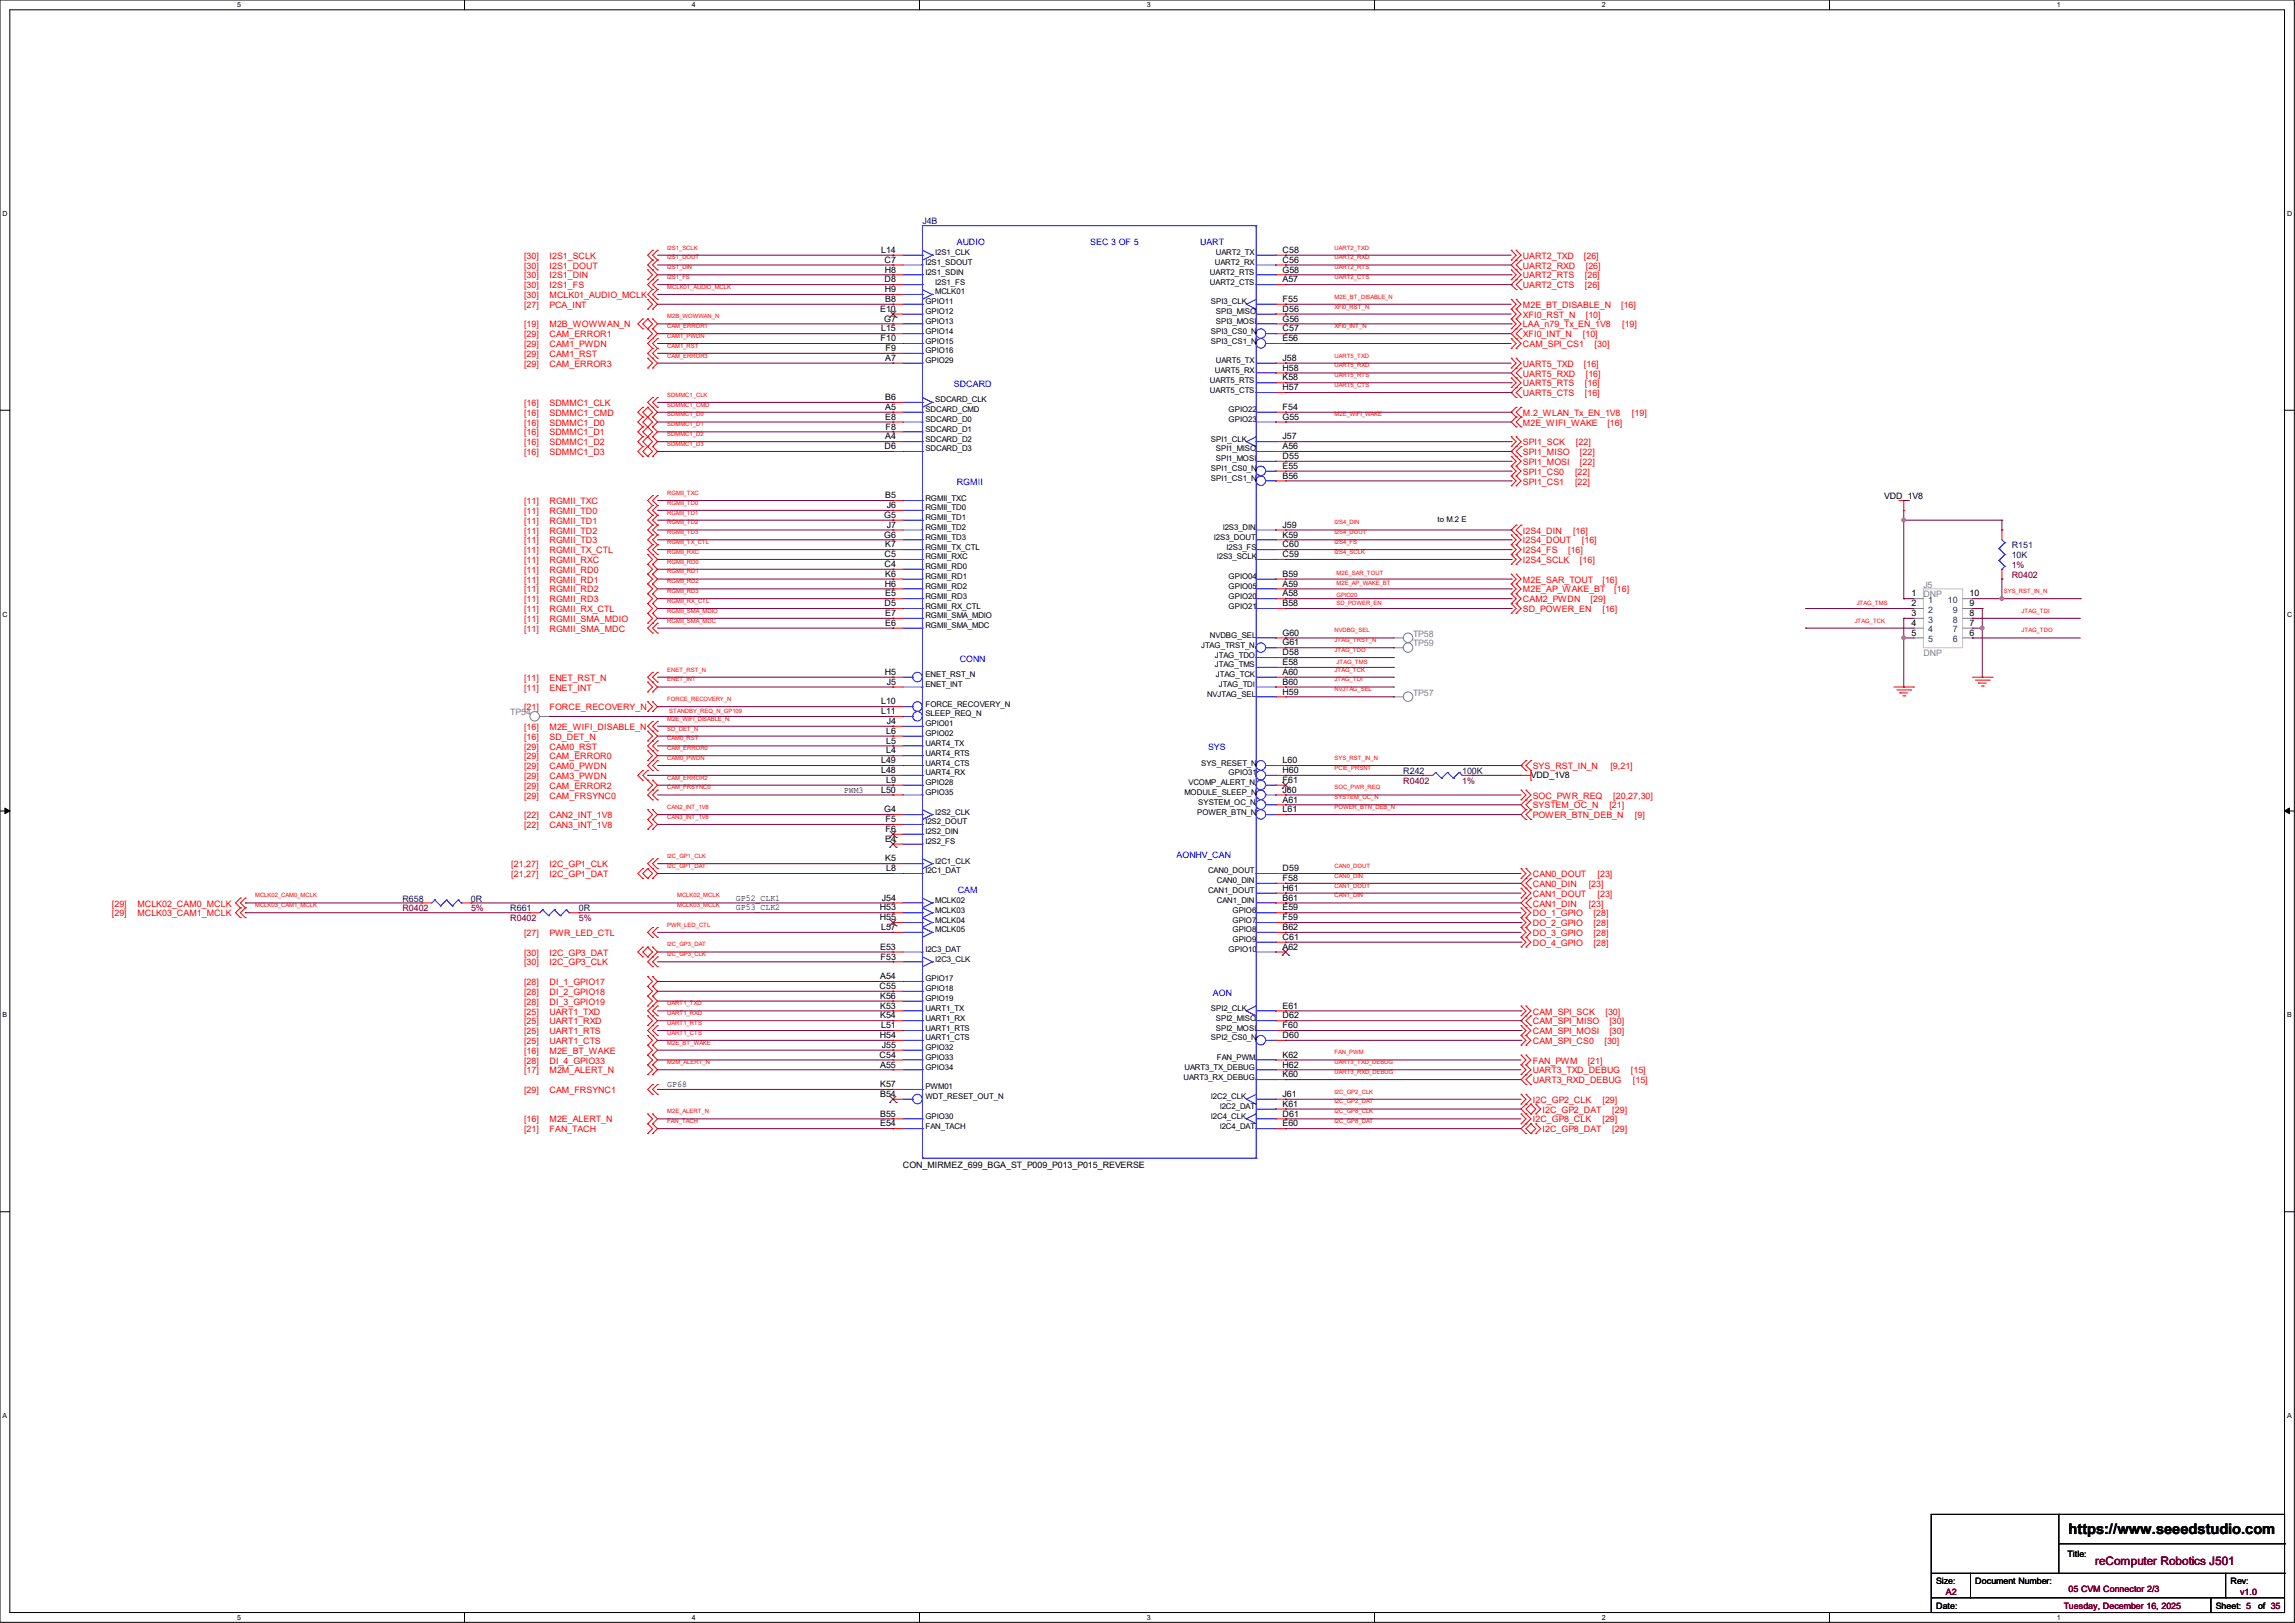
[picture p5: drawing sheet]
<svg xmlns="http://www.w3.org/2000/svg" width="297mm" height="210mm" viewBox="0 0 297 210" stroke-linecap="round" stroke-linejoin="round" font-family="sans-serif">
<defs><g id="words">
<text font-size="1.9" x="267.7" y="198.5">https://www.seeedstudio.com</text>
<text font-size="1.5" fill="#800000" x="271.1" y="202.6">reComputer Robotics J501</text>
<g font-size="1.1" fill="#000080">
<text x="119.4" y="29">J4B</text>
<text x="260.3" y="71">R151</text>
<text x="260.3" y="72.2">10K</text>
<text x="181.6" y="100.2">R242</text>
<text x="189.2" y="100.2">100K</text>
<text x="52.1" y="116.7">R658</text>
<text x="61" y="116.7">0R</text>
<text x="66" y="117.9">R661</text>
<text x="74.9" y="117.9">0R</text>
</g>
<g font-size="1.1" fill="#f00">
<text x="67.8" y="33.5">[30]</text>
<text x="67.8" y="34.8">[30]</text>
<text x="71.1" y="33.5">I2S1_SCLK</text>
<text x="71.1" y="34.8">I2S1_DOUT</text>
<text x="197.1" y="34.8">UART2_RXD</text>
<text x="197.1" y="33.5">UART2_TXD</text>
<text x="205" y="33.5">[26]</text>
<text x="205.2" y="34.8">[26]</text>
<text x="67.8" y="38.6">[30]</text>
<text x="67.8" y="37.3">[30]</text>
<text x="67.8" y="36">[30]</text>
<text x="67.8" y="39.8">[27]</text>
<text x="71.1" y="38.6">MCLK01_AUDIO_MCLK</text>
<text x="71.1" y="37.3">I2S1_FS</text>
<text x="71.1" y="36">I2S1_DIN</text>
<text x="71.1" y="39.8">PCA_INT</text>
<text x="197.1" y="39.8">M2E_BT_DISABLE_N</text>
<text x="197.1" y="41.1">XFI0_RST_N</text>
<text x="197.1" y="37.3">UART2_CTS</text>
<text x="197.1" y="36">UART2_RTS</text>
<text x="205.1" y="37.3">[26]</text>
<text x="205.1" y="36">[26]</text>
<text x="205.2" y="41.1">[10]</text>
<text x="209.8" y="39.8">[16]</text>
<text x="67.8" y="46.2">[29]</text>
<text x="67.8" y="44.9">[29]</text>
<text x="67.8" y="47.5">[29]</text>
<text x="67.8" y="43.6">[29]</text>
<text x="67.8" y="42.4">[19]</text>
<text x="71.1" y="46.2">CAM1_RST</text>
<text x="71.1" y="44.9">CAM1_PWDN</text>
<text x="71.1" y="47.5">CAM_ERROR3</text>
<text x="71.1" y="43.6">CAM_ERROR1</text>
<text x="71.1" y="42.4">M2B_WOWWAN_N</text>
<text x="197.1" y="42.4">LAA_n79_Tx_EN_1V8</text>
<text x="197.1" y="43.6">XFI0_INT_N</text>
<text x="197.1" y="47.5">UART5_TXD</text>
<text x="197.1" y="44.9">CAM_SPI_CS1</text>
<text x="204.8" y="43.6">[10]</text>
<text x="205" y="47.5">[16]</text>
<text x="206.4" y="44.9">[30]</text>
<text x="209.9" y="42.4">[19]</text>
<text x="67.8" y="52.5">[16]</text>
<text x="67.8" y="53.8">[16]</text>
<text x="71.1" y="52.5">SDMMC1_CLK</text>
<text x="71.1" y="53.8">SDMMC1_CMD</text>
<text x="197.1" y="50">UART5_RTS</text>
<text x="197.1" y="48.7">UART5_RXD</text>
<text x="197.1" y="51.3">UART5_CTS</text>
<text x="197.1" y="53.8">M.2_WLAN_Tx_EN_1V8</text>
<text x="205.1" y="50">[16]</text>
<text x="205.1" y="51.3">[16]</text>
<text x="205.2" y="48.7">[16]</text>
<text x="211.2" y="53.8">[19]</text>
<text x="67.8" y="55.1">[16]</text>
<text x="67.8" y="56.3">[16]</text>
<text x="67.8" y="57.6">[16]</text>
<text x="67.8" y="58.9">[16]</text>
<text x="71.1" y="55.1">SDMMC1_D0</text>
<text x="71.1" y="56.3">SDMMC1_D1</text>
<text x="71.1" y="57.6">SDMMC1_D2</text>
<text x="71.1" y="58.9">SDMMC1_D3</text>
<text x="197.1" y="55.1">M2E_WIFI_WAKE</text>
<text x="197.1" y="57.6">SPI1_SCK</text>
<text x="197.1" y="58.9">SPI1_MISO</text>
<text x="204" y="57.6">[22]</text>
<text x="204.5" y="58.9">[22]</text>
<text x="208" y="55.1">[16]</text>
<text x="67.8" y="65.2">[11]</text>
<text x="71.1" y="65.2">RGMII_TXC</text>
<text x="197.1" y="60.2">SPI1_MOSI</text>
<text x="197.1" y="61.4">SPI1_CS0</text>
<text x="197.1" y="62.7">SPI1_CS1</text>
<text x="203.8" y="61.4">[22]</text>
<text x="203.8" y="62.7">[22]</text>
<text x="204.5" y="60.2">[22]</text>
<text x="67.8" y="70.3">[11]</text>
<text x="67.8" y="67.8">[11]</text>
<text x="67.8" y="69">[11]</text>
<text x="67.8" y="66.5">[11]</text>
<text x="67.8" y="71.6">[11]</text>
<text x="71.1" y="70.3">RGMII_TD3</text>
<text x="71.1" y="67.8">RGMII_TD1</text>
<text x="71.1" y="69">RGMII_TD2</text>
<text x="71.1" y="66.5">RGMII_TD0</text>
<text x="71.1" y="71.6">RGMII_TX_CTL</text>
<text x="197.1" y="71.6">I2S4_FS</text>
<text x="197.1" y="70.3">I2S4_DOUT</text>
<text x="197.1" y="69">I2S4_DIN</text>
<text x="202.9" y="71.6">[16]</text>
<text x="203.6" y="69">[16]</text>
<text x="204.7" y="70.3">[16]</text>
<text x="67.8" y="75.4">[11]</text>
<text x="67.8" y="77.9">[11]</text>
<text x="67.8" y="76.7">[11]</text>
<text x="67.8" y="72.9">[11]</text>
<text x="67.8" y="74.1">[11]</text>
<text x="71.1" y="75.4">RGMII_RD1</text>
<text x="71.1" y="77.9">RGMII_RD3</text>
<text x="71.1" y="76.7">RGMII_RD2</text>
<text x="71.1" y="72.9">RGMII_RXC</text>
<text x="71.1" y="74.1">RGMII_RD0</text>
<text x="197.1" y="75.4">M2E_SAR_TOUT</text>
<text x="197.1" y="76.7">M2E_AP_WAKE_BT</text>
<text x="197.1" y="72.9">I2S4_SCLK</text>
<text x="197.1" y="77.9">CAM2_PWDN</text>
<text x="204.5" y="72.9">[16]</text>
<text x="205.9" y="77.9">[29]</text>
<text x="207.4" y="75.4">[16]</text>
<text x="208.9" y="76.7">[16]</text>
<text x="67.8" y="81.7">[11]</text>
<text x="67.8" y="79.2">[11]</text>
<text x="67.8" y="80.5">[11]</text>
<text x="71.1" y="81.7">RGMII_SMA_MDC</text>
<text x="71.1" y="79.2">RGMII_RX_CTL</text>
<text x="71.1" y="80.5">RGMII_SMA_MDIO</text>
<text x="197.1" y="79.2">SD_POWER_EN</text>
<text x="207.4" y="79.2">[16]</text>
<text x="67.8" y="88.1">[11]</text>
<text x="67.8" y="89.4">[11]</text>
<text x="71.1" y="88.1">ENET_RST_N</text>
<text x="71.1" y="89.4">ENET_INT</text>
<text x="67.8" y="94.4">[16]</text>
<text x="67.8" y="95.7">[16]</text>
<text x="67.8" y="91.9">[21]</text>
<text x="71.1" y="94.4">M2E_WIFI_DISABLE_N</text>
<text x="71.1" y="95.7">SD_DET_N</text>
<text x="71.1" y="91.9">FORCE_RECOVERY_N</text>
<text x="67.8" y="100.8">[29]</text>
<text x="67.8" y="97">[29]</text>
<text x="67.8" y="99.5">[29]</text>
<text x="67.8" y="98.3">[29]</text>
<text x="71.1" y="100.8">CAM3_PWDN</text>
<text x="71.1" y="97">CAM0_RST</text>
<text x="71.1" y="99.5">CAM0_PWDN</text>
<text x="71.1" y="98.3">CAM_ERROR0</text>
<text x="198.4" y="99.5">SYS_RST_IN_N</text>
<text x="208.4" y="99.5">[9,21]</text>
<text x="67.8" y="107.1">[22]</text>
<text x="67.8" y="105.9">[22]</text>
<text x="67.8" y="103.3">[29]</text>
<text x="67.8" y="102.1">[29]</text>
<text x="71.1" y="107.1">CAN3_INT_1V8</text>
<text x="71.1" y="105.9">CAN2_INT_1V8</text>
<text x="71.1" y="103.3">CAM_FRSYNC0</text>
<text x="71.1" y="102.1">CAM_ERROR2</text>
<text x="198.4" y="104.6">SYSTEM_OC_N</text>
<text x="198.4" y="105.9">POWER_BTN_DEB_N</text>
<text x="198.4" y="103.3">SOC_PWR_REQ</text>
<text x="208.3" y="104.6">[21]</text>
<text x="208.8" y="103.3">[20,27,30]</text>
<text x="211.6" y="105.9">[9]</text>
<text x="66.2" y="112.2">[21,27]</text>
<text x="66.2" y="113.5">[21,27]</text>
<text x="71.1" y="112.2">I2C_GP1_CLK</text>
<text x="71.1" y="113.5">I2C_GP1_DAT</text>
<text x="198.4" y="113.5">CAN0_DOUT</text>
<text x="206.7" y="113.5">[23]</text>
<text x="14.5" y="117.3">[29]</text>
<text x="14.5" y="118.6">[29]</text>
<text x="17.8" y="117.3">MCLK02_CAM0_MCLK</text>
<text x="17.8" y="118.6">MCLK03_CAM1_MCLK</text>
<text x="198.4" y="118.6">DO_1_GPIO</text>
<text x="198.4" y="119.8">DO_2_GPIO</text>
<text x="198.4" y="116">CAN1_DOUT</text>
<text x="198.4" y="114.8">CAN0_DIN</text>
<text x="198.4" y="117.3">CAN1_DIN</text>
<text x="205.6" y="114.8">[23]</text>
<text x="205.6" y="117.3">[23]</text>
<text x="206.2" y="118.6">[28]</text>
<text x="206.2" y="119.8">[28]</text>
<text x="206.7" y="116">[23]</text>
<text x="67.8" y="121.1">[27]</text>
<text x="67.8" y="124.9">[30]</text>
<text x="67.8" y="123.7">[30]</text>
<text x="71.1" y="121.1">PWR_LED_CTL</text>
<text x="71.1" y="124.9">I2C_GP3_CLK</text>
<text x="71.1" y="123.7">I2C_GP3_DAT</text>
<text x="198.4" y="122.4">DO_4_GPIO</text>
<text x="198.4" y="121.1">DO_3_GPIO</text>
<text x="206.2" y="122.4">[28]</text>
<text x="206.2" y="121.1">[28]</text>
<text x="67.8" y="130">[28]</text>
<text x="67.8" y="128.7">[28]</text>
<text x="67.8" y="127.5">[28]</text>
<text x="67.8" y="131.3">[25]</text>
<text x="71.1" y="130">DI_3_GPIO19</text>
<text x="71.1" y="128.7">DI_2_GPIO18</text>
<text x="71.1" y="127.5">DI_1_GPIO17</text>
<text x="71.1" y="131.3">UART1_TXD</text>
<text x="198.4" y="131.3">CAM_SPI_SCK</text>
<text x="207.8" y="131.3">[30]</text>
<text x="67.8" y="137.6">[28]</text>
<text x="67.8" y="136.4">[16]</text>
<text x="67.8" y="135.1">[25]</text>
<text x="67.8" y="132.5">[25]</text>
<text x="67.8" y="133.8">[25]</text>
<text x="71.1" y="137.6">DI_4_GPIO33</text>
<text x="71.1" y="136.4">M2E_BT_WAKE</text>
<text x="71.1" y="135.1">UART1_CTS</text>
<text x="71.1" y="132.5">UART1_RXD</text>
<text x="71.1" y="133.8">UART1_RTS</text>
<text x="198.4" y="137.6">FAN_PWM</text>
<text x="198.4" y="132.5">CAM_SPI_MISO</text>
<text x="198.4" y="133.8">CAM_SPI_MOSI</text>
<text x="198.4" y="135.1">CAM_SPI_CS0</text>
<text x="205.5" y="137.6">[21]</text>
<text x="207.6" y="135.1">[30]</text>
<text x="208.3" y="132.5">[30]</text>
<text x="208.3" y="133.8">[30]</text>
<text x="67.8" y="138.9">[17]</text>
<text x="67.8" y="141.4">[29]</text>
<text x="71.1" y="138.9">M2M_ALERT_N</text>
<text x="71.1" y="141.4">CAM_FRSYNC1</text>
<text x="198.4" y="138.9">UART3_TXD_DEBUG</text>
<text x="198.4" y="140.2">UART3_RXD_DEBUG</text>
<text x="198.4" y="142.7">I2C_GP2_CLK</text>
<text x="199.6" y="144">I2C_GP2_DAT</text>
<text x="207.4" y="142.7">[29]</text>
<text x="208.6" y="144">[29]</text>
<text x="211.1" y="138.9">[15]</text>
<text x="211.3" y="140.2">[15]</text>
<text x="67.8" y="146.5">[21]</text>
<text x="67.8" y="145.3">[16]</text>
<text x="71.1" y="146.5">FAN_TACH</text>
<text x="71.1" y="145.3">M2E_ALERT_N</text>
<text x="198.4" y="145.3">I2C_GP8_CLK</text>
<text x="199.6" y="146.5">I2C_GP8_DAT</text>
<text x="207.4" y="145.3">[29]</text>
<text x="208.6" y="146.5">[29]</text>
</g>
<g font-size="1.1">
<text x="114" y="32.7">L14</text>
<text x="114.5" y="34">C7</text>
<text x="114.5" y="35.3">H8</text>
<text x="166" y="35.3">G58</text>
<text x="166" y="34">C56</text>
<text x="166" y="32.7">C58</text>
<text x="113.9" y="40.3">E10</text>
<text x="114.4" y="41.6">G7</text>
<text x="114.5" y="36.5">D8</text>
<text x="114.5" y="37.8">H9</text>
<text x="114.6" y="39.1">B8</text>
<text x="166" y="41.6">G56</text>
<text x="166" y="40.3">D56</text>
<text x="166" y="39.1">F55</text>
<text x="166" y="36.5">A57</text>
<text x="114" y="44.2">F10</text>
<text x="114" y="42.9">L15</text>
<text x="114.6" y="46.7">A7</text>
<text x="114.6" y="45.4">F9</text>
<text x="166" y="48">H58</text>
<text x="166" y="46.7">J58</text>
<text x="166" y="44.2">E56</text>
<text x="166" y="42.9">C57</text>
<text x="114.6" y="53">A5</text>
<text x="114.6" y="51.8">B6</text>
<text x="166" y="53">F54</text>
<text x="166" y="50.5">H57</text>
<text x="166" y="49.2">K58</text>
<text x="114.5" y="58.1">D6</text>
<text x="114.6" y="56.9">A4</text>
<text x="114.6" y="54.3">E8</text>
<text x="114.6" y="55.6">F8</text>
<text x="166" y="59.4">D55</text>
<text x="166" y="58.1">A56</text>
<text x="166" y="56.9">J57</text>
<text x="166" y="54.3">G55</text>
<text x="114.6" y="64.5">B5</text>
<text x="114.8" y="65.7">J6</text>
<text x="166" y="61.9">B56</text>
<text x="166" y="60.7">E55</text>
<text x="243.8" y="64.6">VDD_1V8</text>
<text x="114.4" y="69.6">G6</text>
<text x="114.4" y="67">G5</text>
<text x="114.6" y="70.8">K7</text>
<text x="114.8" y="68.3">J7</text>
<text x="166" y="70.8">C60</text>
<text x="166" y="69.6">K59</text>
<text x="166" y="68.3">J59</text>
<text x="114.5" y="73.4">C4</text>
<text x="114.5" y="72.1">C5</text>
<text x="114.5" y="75.9">H6</text>
<text x="114.6" y="77.2">E5</text>
<text x="114.6" y="74.6">K6</text>
<text x="166" y="77.2">A58</text>
<text x="166" y="75.9">A59</text>
<text x="166" y="74.6">B59</text>
<text x="166" y="72.1">C59</text>
<text x="247.4" y="77.2">1</text>
<text x="254.9" y="77.2">10</text>
<text x="114.5" y="78.4">D5</text>
<text x="114.6" y="81">E6</text>
<text x="114.6" y="79.7">E7</text>
<text x="166" y="83.5">G61</text>
<text x="166" y="82.3">G60</text>
<text x="166" y="78.4">B58</text>
<text x="247.4" y="78.4">2</text>
<text x="247.4" y="79.7">3</text>
<text x="247.4" y="81">4</text>
<text x="247.4" y="82.3">5</text>
<text x="254.9" y="82.3">6</text>
<text x="254.9" y="81">7</text>
<text x="254.9" y="79.7">8</text>
<text x="254.9" y="78.4">9</text>
<text x="114.5" y="87.3">H5</text>
<text x="114.8" y="88.6">J5</text>
<text x="166" y="89.9">H59</text>
<text x="166" y="88.6">B60</text>
<text x="166" y="87.3">A60</text>
<text x="166" y="86.1">E58</text>
<text x="166" y="84.8">D58</text>
<text x="114" y="92.4">L11</text>
<text x="114" y="91.1">L10</text>
<text x="114.7" y="95">L6</text>
<text x="114.8" y="93.7">J4</text>
<text x="114" y="100">L48</text>
<text x="114" y="98.8">L49</text>
<text x="114.7" y="101.3">L9</text>
<text x="114.7" y="97.5">L4</text>
<text x="114.7" y="96.2">L5</text>
<text x="166" y="101.3">F61</text>
<text x="166" y="100">H60</text>
<text x="166" y="98.8">L60</text>
<text x="198.1" y="100.7">VDD_1V8</text>
<text x="109.2" y="102.6">PWM3</text>
<text x="114" y="102.6">L50</text>
<text x="114.4" y="105.1">G4</text>
<text x="114.6" y="107.7">F6</text>
<text x="114.6" y="106.4">F5</text>
<text x="166" y="105.1">L61</text>
<text x="166" y="103.8">A61</text>
<text x="166" y="102.6">J60</text>
<text x="114.6" y="111.5">K5</text>
<text x="114.6" y="108.9">E4</text>
<text x="114.7" y="112.7">L8</text>
<text x="166" y="112.7">D59</text>
<text x="95.2" y="116.5">GP52_CLK1</text>
<text x="95.2" y="117.8">GP53_CLK2</text>
<text x="113.9" y="119.1">H55</text>
<text x="113.9" y="117.8">H53</text>
<text x="114.1" y="116.5">J54</text>
<text x="166" y="119.1">F59</text>
<text x="166" y="117.8">E59</text>
<text x="166" y="116.5">B61</text>
<text x="166" y="115.3">H61</text>
<text x="166" y="114">F58</text>
<text x="113.9" y="122.9">E53</text>
<text x="114" y="124.2">F53</text>
<text x="114" y="120.4">L57</text>
<text x="166" y="122.9">A62</text>
<text x="166" y="121.6">C61</text>
<text x="166" y="120.4">B62</text>
<text x="113.8" y="128">C55</text>
<text x="113.9" y="131.8">K54</text>
<text x="113.9" y="130.5">K53</text>
<text x="113.9" y="129.2">K56</text>
<text x="113.9" y="126.7">A54</text>
<text x="166" y="131.8">D62</text>
<text x="166" y="130.5">E61</text>
<text x="113.8" y="136.9">C54</text>
<text x="113.9" y="134.3">H54</text>
<text x="114" y="133.1">L51</text>
<text x="114.1" y="135.6">J55</text>
<text x="166" y="136.9">K62</text>
<text x="166" y="134.3">D60</text>
<text x="166" y="133.1">F60</text>
<text x="86.4" y="140.7">GP68</text>
<text x="113.9" y="141.9">B54</text>
<text x="113.9" y="140.7">K57</text>
<text x="113.9" y="138.1">A55</text>
<text x="166" y="143.2">K61</text>
<text x="166" y="141.9">J61</text>
<text x="166" y="139.4">K60</text>
<text x="166" y="138.1">H62</text>
<text x="113.9" y="145.8">E54</text>
<text x="113.9" y="144.5">B55</text>
<text x="166" y="145.8">E60</text>
<text x="166" y="144.5">D61</text>
<text x="116.8" y="151.1">CON_MIRMEZ_699_BGA_ST_P009_P013_P015_REVERSE</text>
<text x="267.6" y="201.5">Title:</text>
<text x="250.6" y="204.9">Size:</text>
<text x="250.6" y="208.2">Date:</text>
<text x="255.6" y="204.9">Document Number:</text>
<text x="286.8" y="208.2">Sheet: 5</text>
<text x="288.7" y="204.9">Rev:</text>
<text x="292.2" y="208.2">of 35</text>
</g>
<g font-size="1.1" fill="#00f">
<text x="123.8" y="31.7">AUDIO</text>
<text x="141.1" y="31.7">SEC 3 OF 5</text>
<text x="155.3" y="31.7">UART</text>
<text x="123.4" y="50.1">SDCARD</text>
<text x="123.8" y="62.8">RGMII</text>
<text x="124.2" y="85.7">CONN</text>
<text x="156.3" y="97.1">SYS</text>
<text x="152.3" y="111.1">AONHV_CAN</text>
<text x="124" y="115.5">CAM</text>
<text x="157" y="128.9">AON</text>
</g>
<g font-size="1.1" fill="#808080">
<text x="248.9" y="76">J5</text>
<text x="248.9" y="77.3">DNP</text>
<text x="182.9" y="82.4">TP58</text>
<text x="182.9" y="83.7">TP59</text>
<text x="248.9" y="84.9">DNP</text>
<text x="66" y="92.5">TP54</text>
<text x="182.9" y="90">TP57</text>
</g>
<g font-size="1.1" fill="#800000">
<text x="260.3" y="73.5">1%</text>
<text x="260.3" y="74.8">R0402</text>
<text x="181.6" y="101.4">R0402</text>
<text x="189.2" y="101.4">1%</text>
<text x="52.1" y="117.9">R0402</text>
<text x="61" y="117.9">5%</text>
<text x="66" y="119.2">R0402</text>
<text x="74.9" y="119.2">5%</text>
<text x="251.8" y="206.3">A2</text>
<text x="267.1" y="208.2">Tuesday, December 16, 2025</text>
<text x="267.7" y="206">05 CVM Connector 2/3</text>
<text x="289.9" y="206.3">v1.0</text>
</g>
<g font-size="1.1" fill="#004080">
<text x="249.5" y="78">1</text>
<text x="249.5" y="79.3">2</text>
<text x="249.5" y="80.6">3</text>
<text x="249.5" y="81.8">4</text>
<text x="249.5" y="83.1">5</text>
<text x="252.1" y="78">10</text>
<text x="252.7" y="83.1">6</text>
<text x="252.7" y="81.8">7</text>
<text x="252.7" y="80.6">8</text>
<text x="252.7" y="79.3">9</text>
</g>
<g font-size="1">
<text x="119.8" y="35.6">I2S1_SDIN</text>
<text x="119.8" y="34.3">I2S1_SDOUT</text>
<text x="121" y="33">I2S1_CLK</text>
<text x="156.6" y="35.6">UART2_RTS</text>
<text x="157.2" y="34.3">UART2_RX</text>
<text x="157.4" y="33">UART2_TX</text>
<text x="119.8" y="41.9">GPIO13</text>
<text x="119.8" y="40.6">GPIO12</text>
<text x="119.8" y="39.4">GPIO11</text>
<text x="121" y="38.1">MCLK01</text>
<text x="121" y="36.8">I2S1_FS</text>
<text x="156.6" y="36.8">UART2_CTS</text>
<text x="156.7" y="39.4">SPI3_CLK</text>
<text x="157.4" y="41.9">SPI3_MOSI</text>
<text x="157.4" y="40.6">SPI3_MISO</text>
<text x="119.8" y="47">GPIO29</text>
<text x="119.8" y="45.7">GPIO16</text>
<text x="119.8" y="44.4">GPIO15</text>
<text x="119.8" y="43.2">GPIO14</text>
<text x="156.7" y="44.4">SPI3_CS1_N</text>
<text x="156.7" y="43.2">SPI3_CS0_N</text>
<text x="157.4" y="47">UART5_TX</text>
<text x="119.8" y="53.3">SDCARD_CMD</text>
<text x="121" y="52.1">SDCARD_CLK</text>
<text x="156.6" y="50.8">UART5_CTS</text>
<text x="156.6" y="49.5">UART5_RTS</text>
<text x="157.2" y="48.3">UART5_RX</text>
<text x="159" y="53.3">GPIO22</text>
<text x="119.8" y="58.4">SDCARD_D3</text>
<text x="119.8" y="57.1">SDCARD_D2</text>
<text x="119.8" y="55.9">SDCARD_D1</text>
<text x="119.8" y="54.6">SDCARD_D0</text>
<text x="156.7" y="57.1">SPI1_CLK</text>
<text x="157.4" y="59.7">SPI1_MOSI</text>
<text x="157.4" y="58.4">SPI1_MISO</text>
<text x="159" y="54.6">GPIO23</text>
<text x="119.8" y="64.8">RGMII_TXC</text>
<text x="156.7" y="62.2">SPI1_CS1_N</text>
<text x="156.7" y="61">SPI1_CS0_N</text>
<text x="119.8" y="71.1">RGMII_TX_CTL</text>
<text x="119.8" y="69.8">RGMII_TD3</text>
<text x="119.8" y="68.6">RGMII_TD2</text>
<text x="119.8" y="67.3">RGMII_TD1</text>
<text x="119.8" y="66">RGMII_TD0</text>
<text x="157.1" y="69.8">I2S3_DOUT</text>
<text x="158.2" y="68.6">I2S3_DIN</text>
<text x="158.7" y="71.1">I2S3_FS</text>
<text x="186.1" y="67.6">to M.2 E</text>
<text x="119.8" y="77.5">RGMII_RD3</text>
<text x="119.8" y="76.2">RGMII_RD2</text>
<text x="119.8" y="74.9">RGMII_RD1</text>
<text x="119.8" y="73.7">RGMII_RD0</text>
<text x="119.8" y="72.4">RGMII_RXC</text>
<text x="157.5" y="72.4">I2S3_SCLK</text>
<text x="159" y="77.5">GPIO20</text>
<text x="159" y="76.2">GPIO05</text>
<text x="159" y="74.9">GPIO04</text>
<text x="119.8" y="81.3">RGMII_SMA_MDC</text>
<text x="119.8" y="80">RGMII_SMA_MDIO</text>
<text x="119.8" y="78.7">RGMII_RX_CTL</text>
<text x="155.4" y="83.8">JTAG_TRST_N</text>
<text x="156.6" y="82.5">NVDBG_SEL</text>
<text x="159" y="78.7">GPIO21</text>
<text x="119.8" y="88.9">ENET_INT</text>
<text x="119.8" y="87.6">ENET_RST_N</text>
<text x="157.2" y="86.4">JTAG_TMS</text>
<text x="157.2" y="85.1">JTAG_TDO</text>
<text x="157.4" y="87.6">JTAG_TCK</text>
<text x="157.7" y="88.9">JTAG_TDI</text>
<text x="119.8" y="95.2">GPIO02</text>
<text x="119.8" y="94">GPIO01</text>
<text x="119.8" y="92.7">SLEEP_REQ_N</text>
<text x="119.8" y="91.4">FORCE_RECOVERY_N</text>
<text x="156.2" y="90.2">NVJTAG_SEL</text>
<text x="119.8" y="101.6">GPIO28</text>
<text x="119.8" y="100.3">UART4_RX</text>
<text x="119.8" y="99.1">UART4_CTS</text>
<text x="119.8" y="97.8">UART4_RTS</text>
<text x="119.8" y="96.5">UART4_TX</text>
<text x="153.8" y="101.6">VCOMP_ALERT_N</text>
<text x="155.4" y="99.1">SYS_RESET_N</text>
<text x="159" y="100.3">GPIO31</text>
<text x="119.8" y="107.9">I2S2_DIN</text>
<text x="119.8" y="106.7">I2S2_DOUT</text>
<text x="119.8" y="102.9">GPIO35</text>
<text x="121" y="105.4">I2S2_CLK</text>
<text x="153.3" y="102.9">MODULE_SLEEP_N</text>
<text x="154.9" y="105.4">POWER_BTN_N</text>
<text x="155.1" y="104.1">SYSTEM_OC_N</text>
<text x="119.8" y="113">I2C1_DAT</text>
<text x="119.8" y="109.2">I2S2_FS</text>
<text x="121" y="111.8">I2C1_CLK</text>
<text x="156.3" y="113">CAN0_DOUT</text>
<text x="121" y="119.4">MCLK04</text>
<text x="121" y="118.1">MCLK03</text>
<text x="121" y="116.8">MCLK02</text>
<text x="156.3" y="115.6">CAN1_DOUT</text>
<text x="157.5" y="116.8">CAN1_DIN</text>
<text x="157.5" y="114.3">CAN0_DIN</text>
<text x="159.5" y="119.4">GPIO7</text>
<text x="159.5" y="118.1">GPIO6</text>
<text x="119.8" y="123.2">I2C3_DAT</text>
<text x="121" y="124.5">I2C3_CLK</text>
<text x="121" y="120.6">MCLK05</text>
<text x="159" y="123.2">GPIO10</text>
<text x="159.5" y="121.9">GPIO9</text>
<text x="159.5" y="120.6">GPIO8</text>
<text x="119.8" y="130.8">UART1_TX</text>
<text x="119.8" y="129.5">GPIO19</text>
<text x="119.8" y="128.3">GPIO18</text>
<text x="119.8" y="127">GPIO17</text>
<text x="156.7" y="130.8">SPI2_CLK</text>
<text x="119.8" y="137.2">GPIO33</text>
<text x="119.8" y="135.9">GPIO32</text>
<text x="119.8" y="134.6">UART1_CTS</text>
<text x="119.8" y="133.3">UART1_RTS</text>
<text x="119.8" y="132.1">UART1_RX</text>
<text x="156.7" y="134.6">SPI2_CS0_N</text>
<text x="157.4" y="133.3">SPI2_MOSI</text>
<text x="157.4" y="132.1">SPI2_MISO</text>
<text x="157.5" y="137.2">FAN_PWM</text>
<text x="119.8" y="142.2">WDT_RESET_OUT_N</text>
<text x="119.8" y="141">PWM01</text>
<text x="119.8" y="138.4">GPIO34</text>
<text x="153.2" y="139.7">UART3_RX_DEBUG</text>
<text x="153.3" y="138.4">UART3_TX_DEBUG</text>
<text x="156.7" y="142.2">I2C2_CLK</text>
<text x="157.9" y="143.5">I2C2_DAT</text>
<text x="119.8" y="146">FAN_TACH</text>
<text x="119.8" y="144.8">GPIO30</text>
<text x="156.7" y="144.8">I2C4_CLK</text>
<text x="157.9" y="146">I2C4_DAT</text>
</g>
<g font-size=".9">
<text x="30.7" y=".9">5</text>
<text x="89.5" y=".9">4</text>
<text x="148.4" y=".9">3</text>
<text x="207.3" y=".9">2</text>
<text x="266.2" y=".9">1</text>
<text x=".3" y="28">D</text>
<text x="296" y="28">D</text>
<text x=".3" y="79.8">C</text>
<text x="296" y="79.8">C</text>
<text x=".3" y="131.7">B</text>
<text x="296" y="131.7">B</text>
<text x=".3" y="183.5">A</text>
<text x="296" y="183.5">A</text>
<text x="30.7" y="209.6">5</text>
<text x="89.5" y="209.6">4</text>
<text x="148.4" y="209.6">3</text>
<text x="207.3" y="209.6">2</text>
<text x="266.2" y="209.6">1</text>
</g>
<g font-size=".8" fill="#f00">
<text x="86.4" y="32.3">I2S1_SCLK</text>
<text x="86.4" y="33.6">I2S1_DOUT</text>
<text x="86.4" y="34.8">I2S1_DIN</text>
<text x="172.7" y="32.3">UART2_TXD</text>
<text x="172.7" y="33.6">UART2_RXD</text>
<text x="172.7" y="34.8">UART2_RTS</text>
<text x="86.4" y="36.1">I2S1_FS</text>
<text x="86.4" y="37.4">MCLK01_AUDIO_MCLK</text>
<text x="86.4" y="41.2">M2B_WOWWAN_N</text>
<text x="172.7" y="36.1">UART2_CTS</text>
<text x="172.7" y="38.7">M2E_BT_DISABLE_N</text>
<text x="172.7" y="39.9">XFI0_RST_N</text>
<text x="86.4" y="42.5">CAM_ERROR1</text>
<text x="86.4" y="43.7">CAM1_PWDN</text>
<text x="86.4" y="45">CAM1_RST</text>
<text x="86.4" y="46.3">CAM_ERROR3</text>
<text x="172.7" y="42.5">XFI0_INT_N</text>
<text x="172.7" y="46.3">UART5_TXD</text>
<text x="172.7" y="47.5">UART5_RXD</text>
<text x="86.4" y="51.4">SDMMC1_CLK</text>
<text x="86.4" y="52.6">SDMMC1_CMD</text>
<text x="86.4" y="53.9">SDMMC1_D0</text>
<text x="172.7" y="48.8">UART5_RTS</text>
<text x="172.7" y="50.1">UART5_CTS</text>
<text x="172.7" y="53.9">M2E_WIFI_WAKE</text>
<text x="86.4" y="55.2">SDMMC1_D1</text>
<text x="86.4" y="56.4">SDMMC1_D2</text>
<text x="86.4" y="57.7">SDMMC1_D3</text>
<text x="86.4" y="64.1">RGMII_TXC</text>
<text x="86.4" y="65.3">RGMII_TD0</text>
<text x="86.4" y="66.6">RGMII_TD1</text>
<text x="86.4" y="67.9">RGMII_TD2</text>
<text x="86.4" y="69.1">RGMII_TD3</text>
<text x="86.4" y="70.4">RGMII_TX_CTL</text>
<text x="86.4" y="71.7">RGMII_RXC</text>
<text x="172.7" y="67.9">I2S4_DIN</text>
<text x="172.7" y="69.1">I2S4_DOUT</text>
<text x="172.7" y="70.4">I2S4_FS</text>
<text x="172.7" y="71.7">I2S4_SCLK</text>
<text x="86.4" y="72.9">RGMII_RD0</text>
<text x="86.4" y="74.2">RGMII_RD1</text>
<text x="86.4" y="75.5">RGMII_RD2</text>
<text x="86.4" y="76.8">RGMII_RD3</text>
<text x="173" y="77.2">GPIO20</text>
<text x="173" y="74.5">M2E_SAR_TOUT</text>
<text x="173" y="75.7">M2E_AP_WAKE_BT</text>
<text x="259.3" y="76.8">SYS_RST_IN_N</text>
<text x="86.4" y="78">RGMII_RX_CTL</text>
<text x="86.4" y="79.3">RGMII_SMA_MDIO</text>
<text x="86.4" y="80.6">RGMII_SMA_MDC</text>
<text x="172.7" y="81.8">NVDBG_SEL</text>
<text x="172.7" y="83.1">JTAG_TRST_N</text>
<text x="173" y="78.3">SD_POWER_EN</text>
<text x="240" y="80.6">JTAG_TCK</text>
<text x="240.3" y="78.3">JTAG_TMS</text>
<text x="261.6" y="81.8">JTAG_TDO</text>
<text x="261.6" y="79.3">JTAG_TDI</text>
<text x="86.4" y="86.9">ENET_RST_N</text>
<text x="86.4" y="88.2">ENET_INT</text>
<text x="172.7" y="84.4">JTAG_TDO</text>
<text x="172.7" y="86.9">JTAG_TCK</text>
<text x="172.7" y="88.2">JTAG_TDI</text>
<text x="172.7" y="89.5">NVJTAG_SEL</text>
<text x="173" y="85.9">JTAG_TMS</text>
<text x="86.4" y="90.7">FORCE_RECOVERY_N</text>
<text x="86.4" y="93.3">M2E_WIFI_DISABLE_N</text>
<text x="86.4" y="94.5">SD_DET_N</text>
<text x="86.4" y="95.8">CAM0_RST</text>
<text x="86.6" y="92.2">STANDBY_REQ_N_GP109</text>
<text x="86.4" y="97.1">CAM_ERROR0</text>
<text x="86.4" y="98.3">CAM0_PWDN</text>
<text x="86.4" y="100.9">CAM_ERROR2</text>
<text x="172.7" y="98.3">SYS_RST_IN_N</text>
<text x="172.7" y="99.6">PCIE_PRSNT</text>
<text x="86.4" y="102.2">CAM_FRSYNC0</text>
<text x="86.4" y="104.7">CAN2_INT_1V8</text>
<text x="86.4" y="106">CAN3_INT_1V8</text>
<text x="172.7" y="102.2">SOC_PWR_REQ</text>
<text x="172.7" y="103.4">SYSTEM_OC_N</text>
<text x="172.7" y="104.7">POWER_BTN_DEB_N</text>
<text x="86.4" y="111">I2C_GP1_CLK</text>
<text x="86.4" y="112.3">I2C_GP1_DAT</text>
<text x="172.7" y="112.3">CAN0_DOUT</text>
<text x="172.7" y="113.6">CAN0_DIN</text>
<text x="33" y="116.1">MCLK02_CAM0_MCLK</text>
<text x="33" y="117.4">MCLK03_CAM1_MCLK</text>
<text x="86.4" y="119.9">PWR_LED_CTL</text>
<text x="87.6" y="116.1">MCLK02_MCLK</text>
<text x="87.6" y="117.4">MCLK03_MCLK</text>
<text x="172.7" y="114.9">CAN1_DOUT</text>
<text x="172.7" y="116.1">CAN1_DIN</text>
<text x="86.4" y="122.5">I2C_GP3_DAT</text>
<text x="86.4" y="123.7">I2C_GP3_CLK</text>
<text x="86.4" y="130.1">UART1_TXD</text>
<text x="86.4" y="131.4">UART1_RXD</text>
<text x="86.4" y="132.6">UART1_RTS</text>
<text x="86.4" y="133.9">UART1_CTS</text>
<text x="86.4" y="135.2">M2E_BT_WAKE</text>
<text x="86.4" y="137.7">M2M_ALERT_N</text>
<text x="172.7" y="136.4">FAN_PWM</text>
<text x="172.7" y="137.7">UART3_TXD_DEBUG</text>
<text x="172.7" y="139">UART3_RXD_DEBUG</text>
<text x="172.7" y="141.5">I2C_GP2_CLK</text>
<text x="172.7" y="142.8">I2C_GP2_DAT</text>
<text x="86.4" y="144.1">M2E_ALERT_N</text>
<text x="86.4" y="145.3">FAN_TACH</text>
<text x="172.7" y="144.1">I2C_GP8_CLK</text>
<text x="172.7" y="145.3">I2C_GP8_DAT</text>
</g>
</g></defs>
<path d="M0 0h296.9v209.9h-296.9zM1.3 1.3h294.4v207.4h-294.4z" fill="none" stroke="#000" stroke-width=".13"/>
<g fill="#fff">
<path d="M30.7 .1h.5v1h-.5z"/>
<path d="M30.7 208.8h.5v1h-.5z"/>
</g>
<path d="M60.1 0v1.3M60.1 208.7v1.2" fill="none" stroke="#000" stroke-width=".13"/>
<g fill="#fff">
<path d="M89.5 .1h.5v1h-.5z"/>
<path d="M89.5 208.8h.5v1h-.5z"/>
</g>
<path d="M119 0v1.3M119 208.7v1.2" fill="none" stroke="#000" stroke-width=".13"/>
<g fill="#fff">
<path d="M148.4 .1h.5v1h-.5z"/>
<path d="M148.4 208.8h.5v1h-.5z"/>
</g>
<path d="M177.9 0v1.3M177.9 208.7v1.2" fill="none" stroke="#000" stroke-width=".13"/>
<g fill="#fff">
<path d="M207.3 .1h.5v1h-.5z"/>
<path d="M207.3 208.8h.5v1h-.5z"/>
</g>
<path d="M236.8 0v1.3M236.8 208.7v1.2" fill="none" stroke="#000" stroke-width=".13"/>
<g fill="#fff">
<path d="M266.2 .1h.5v1h-.5z"/>
<path d="M266.2 208.8h.5v1h-.5z"/>
<path d="M.3 27.2h.7v1h-.7z"/>
<path d="M296 27.2h.6v1h-.6z"/>
<path d="M.3 79h.7v1h-.7z"/>
<path d="M296 79h.6v1h-.6z"/>
</g>
<path d="M0 53.1h1.3M295.7 53.1h1.2" fill="none" stroke="#000" stroke-width=".13"/>
<g fill="#fff">
<path d="M.3 130.9h.6v1h-.6z"/>
<path d="M296 130.9h.6v1h-.6z"/>
</g>
<path d="M0 104.9h1.3M295.7 104.9h1.2" fill="none" stroke="#000" stroke-width=".13"/>
<path d="M.6 104.6l.7 .3-.7 .4zM295.7 104.9l.6-.3v.7z" fill="#000" stroke="#000" stroke-width=".13"/>
<g fill="#fff">
<path d="M.3 182.7h.6v1h-.6z"/>
<path d="M296 182.7h.5v1h-.5z"/>
</g>
<g fill="none" stroke="#000" stroke-width=".13">
<path d="M0 156.8h1.3M295.7 156.8h1.2M249.9 196h45.8v12.7h-45.8zM266.4 196h.1M266.4 196v7.6M266.4 199.8h29.3M295.7 199.8h.1M249.9 206.8h.1M249.9 206.8h45.8M249.9 203.6h45.8M255 206.8h.1M255 203.6v3.2"/>
<path d="M286.1 208.7h.1M286.1 206.8v1.9M288 206.8h.1M288 203.6v3.2M295.7 203.6h.1"/>
</g>
<g fill="none" stroke="#f00" stroke-width=".13">
<path d="M83.8 34.9h.1M83.8 36.2h.1M83.8 38.7h.1M83.8 34.9l.7 .7-.7 .6M83.8 38.7l.7 .7-.7 .6M84.5 37.5h.1M84.5 38.7h.1M84.5 32.4h.1M84.5 33.7h.1M84.5 34.9h.1M84.5 36.2h.1M84.5 37.5l-.7 .6 1.3 1.3-.6 .6"/>
<path d="M84.5 32.4l-.7 .6 .7 .7M84.5 33.7l-.7 .6 1.3 1.3-1.3 1.2 .7 .7M85.1 37.5h.1M85.1 38.7h.1M85.1 32.4h.1M85.1 33.7h.1M85.1 34.9h.1M85.1 36.2h.1M85.1 37.5l-.6 .6 .6 .6M85.1 32.4l-.6 .6 .6 .7M85.1 33.7l-.6 .6 .6 .6M85.1 36.2l-.6 .6 .6 .7"/>
<path d="M115.6 39.4h.1M115.6 38.1h.1M115.6 36.8h.1M115.6 35.6h.1M115.6 34.3h.1M115.6 33h.1M115.6 39.4h1.2M115.6 38.1h1.2M115.6 36.8h1.2M115.6 35.6h1.2M115.6 34.3h1.2M115.6 33h1.2"/>
<path d="M165.1 39.4h1.3M165.1 36.8h1.3M165.1 35.6h1.3M165.1 34.3h1.3M165.1 33h1.3M166.4 39.4h.1M166.4 36.8h.1M166.4 35.6h.1M166.4 34.3h.1M166.4 33h.1M195.6 38.7h.1M195.6 32.4h.1"/>
<path d="M195.6 33.7h.1M195.6 34.9h.1M195.6 36.2h.1M195.6 38.7l.6 .7-.6 .6M195.6 32.4l.6 .6-.6 .7M195.6 34.9l.6 .7-.6 .6M196.2 38.7h.1M196.2 36.2h.1M196.2 37.5h.1M196.2 33.7h.1M196.2 34.9h.1M196.2 32.4h.1"/>
<path d="M196.2 38.7l.6 .7-.6 .6M196.2 32.4l.6 .6-1.2 1.3 1.2 1.3-1.2 1.2 .6 .7M196.8 37.5h.1M196.8 36.2h.1M196.8 34.9h.1M196.8 33.7h.1M196.8 36.2l-.6 .6 .6 .7M196.8 33.7l-.6 .6 .6 .6M83.2 42.5h.1M83.2 41.3h.1M83.2 55.2h.1M83.2 54h.1"/>
<path d="M83.2 52.7h.1M83.2 56.5h.1M83.2 57.8h.1M83.2 59.1h.1M83.2 52.7l-.7 .6 .7 .7M83.2 41.3l-.7 .6 .7 .6M83.2 56.5l-.7 .6 .7 .7M83.2 54l-.7 .6 .7 .6M83.2 55.2l-.7 .7 .7 .6M83.2 57.8l-.7 .6 .7 .7M83.8 46.4h.1M83.8 47.6h.1"/>
<path d="M83.8 42.5h.1M83.8 43.8h.1M83.8 40h.1M83.8 41.3h.1M83.8 54h.1M83.8 55.2h.1M83.8 52.7h.1M83.8 56.5h.1M83.8 57.8h.1M83.8 59.1h.1M83.8 52.7l-.6 .6 1.3 1.3-1.3 1.3 1.3 1.2-1.3 1.3 .6 .7M83.8 46.4l.7 .6-.7 .6"/>
<path d="M83.8 41.3l-.6 .6 1.3 1.3-.7 .6M83.8 41.3l.7 .6-.7 .6M83.8 52.7l.7 .6-1.3 1.3 1.3 1.3-1.3 1.2 1.3 1.3-.7 .7M84.5 45.1h.1M84.5 46.4h.1M84.5 43.8h.1M84.5 51.4h.1M84.5 52.7h.1M84.5 47.6h.1M84.5 42.5h.1M84.5 40h.1M84.5 41.3h.1"/>
<path d="M84.5 55.2h.1M84.5 54h.1M84.5 56.5h.1M84.5 57.8h.1M84.5 59.1h.1M84.5 45.1l-.7 .6 1.3 1.3-.6 .6M84.5 42.5l.6 .7-1.3 1.2 .7 .7M84.5 51.4l-.7 .7 1.3 1.2-.6 .7M84.5 41.3l.6 .6-.6 .6M84.5 54l.6 .6-.6 .6M84.5 56.5l.6 .6-.6 .7M84.5 55.2l.6 .7-.6 .6"/>
<path d="M84.5 57.8l.6 .6-.6 .7M85.1 45.1h.1M85.1 46.4h.1M85.1 43.8h.1M85.1 51.4h.1M85.1 52.7h.1M85.1 45.1l-.6 .6 .6 .7M85.1 43.8l-.6 .6 .6 .7M85.1 51.4l-.6 .7 .6 .6M115.6 58.4h.1M115.6 57.1h.1M115.6 55.9h.1"/>
<path d="M115.6 54.6h.1M115.6 53.3h.1M115.6 52.1h.1M115.6 47h.1M115.6 45.7h.1M115.6 44.4h.1M115.6 43.2h.1M115.6 41.9h.1M115.6 40.6h.1M115.6 58.4h1.2M115.6 57.1h1.2M115.6 55.9h1.2"/>
<path d="M115.6 54.6h1.2M115.6 53.3h1.2M115.6 52.1h1.2M115.6 47h1.2M115.6 45.7h1.2M115.6 44.4h1.2M115.6 43.2h1.2M115.6 41.9h1.2M115.6 40.6h1.2M165.1 58.4h1.3M165.1 57.1h1.3M165.1 54.6h1.3"/>
<path d="M165.1 53.3h1.3M165.1 47h1.3M165.1 44.4h1.3M165.1 43.2h1.3M165.1 41.9h1.3M165.1 40.6h1.3M165.1 59.7h1.3M165.1 50.8h1.3M165.1 49.5h1.3M165.1 48.3h1.3M166.4 59.7h.1M166.4 58.4h.1"/>
<path d="M166.4 57.1h.1M166.4 54.6h.1M166.4 53.3h.1M166.4 50.8h.1M166.4 49.5h.1M166.4 48.3h.1M166.4 47h.1M166.4 44.4h.1M166.4 43.2h.1M166.4 41.9h.1M166.4 40.6h.1M195.6 40h.1"/>
<path d="M195.6 41.3h.1M195.6 42.5h.1M195.6 48.9h.1M195.6 50.2h.1M195.6 46.4h.1M195.6 47.6h.1M195.6 56.5h.1M195.6 57.8h.1M195.6 59.1h.1M195.6 43.8h.1M195.6 45.1h.1M195.6 40l.6 .6-.6 .7"/>
<path d="M195.6 41.3l.6 .6-.6 .6M195.6 48.9l.6 .6-.6 .7M195.6 46.4l.6 .6-.6 .6M195.6 56.5l.6 .6-.6 .7M195.6 59.1l.6 .6-.6 .6M195.6 43.8l.6 .6-.6 .7M196.2 40h.1M196.2 41.3h.1M196.2 42.5h.1M196.2 43.8h.1M196.2 48.9h.1M196.2 50.2h.1"/>
<path d="M196.2 46.4h.1M196.2 47.6h.1M196.2 51.4h.1M196.2 54h.1M196.2 55.2h.1M196.2 52.7h.1M196.2 56.5h.1M196.2 57.8h.1M196.2 59.1h.1M196.2 45.1h.1M196.2 40l.6 .6-.6 .7M196.2 41.3l.6 .6-1.2 1.3 1.2 1.2-.6 .7"/>
<path d="M196.2 46.4l.6 .6-1.2 1.3 1.2 1.2-1.2 1.3 .6 .6M196.2 54l-.6 .6 .6 .6M196.2 52.7l-.6 .6 .6 .7M196.2 56.5l.6 .6-1.2 1.3 1.2 1.3-.6 .6M196.8 43.8h.1M196.8 42.5h.1M196.8 48.9h.1M196.8 47.6h.1M196.8 51.4h.1M196.8 50.2h.1M196.8 55.2h.1M196.8 54h.1"/>
<path d="M196.8 52.7h.1M196.8 59.1h.1M196.8 57.8h.1M196.8 42.5l-.6 .7 .6 .6M196.8 47.6l-.6 .7 .6 .6M196.8 50.2l-.6 .6 .6 .6M196.8 54l-.6 .6 .6 .6M196.8 52.7l-.6 .6 .6 .7M196.8 57.8l-.6 .6 .6 .7M83.8 74.3h.1M83.8 75.6h.1M83.8 78.1h.1"/>
<path d="M83.8 79.4h.1M83.8 76.8h.1M83.8 71.8h.1M83.8 73h.1M83.8 74.3l.7 .6-.7 .7M83.8 78.1l.7 .6-.7 .7M83.8 76.8l.7 .7-.7 .6M83.8 75.6l.7 .6-.7 .6M83.8 79.4l.7 .6-.7 .6M83.8 71.8l.7 .6-.7 .6M83.8 73l.7 .7-.7 .6M84.5 69.2h.1"/>
<path d="M84.5 70.5h.1M84.5 64.1h.1M84.5 65.4h.1M84.5 66.7h.1M84.5 67.9h.1M84.5 71.8h.1M84.5 75.6h.1M84.5 74.3h.1M84.5 79.4h.1M84.5 78.1h.1M84.5 76.8h.1M84.5 73h.1"/>
<path d="M84.5 69.2l-.7 .6 .7 .7M84.5 64.1l-.7 .7 .7 .6M84.5 66.7l-.7 .6 .7 .6M84.5 67.9l-.7 .7 .7 .6M84.5 65.4l-.7 .6 .7 .7M84.5 70.5l-.7 .6 1.3 1.3-.6 .6M84.5 79.4l.6 .6-1.3 1.3 .7 .6M84.5 74.3l.6 .6-.6 .7M84.5 78.1l.6 .6-.6 .7M84.5 76.8l.6 .7-.6 .6M84.5 75.6l.6 .6-.6 .6M84.5 73l.6 .7-.6 .6"/>
<path d="M85.1 69.2h.1M85.1 70.5h.1M85.1 64.1h.1M85.1 65.4h.1M85.1 66.7h.1M85.1 67.9h.1M85.1 71.8h.1M85.1 64.1l-.6 .7 .6 .6M85.1 69.2l-.6 .6 .6 .7M85.1 66.7l-.6 .6 .6 .6M85.1 67.9l-.6 .7 .6 .6M85.1 65.4l-.6 .6 .6 .7"/>
<path d="M85.1 70.5l-.6 .6 .6 .7M115.6 78.7h.1M115.6 77.5h.1M115.6 76.2h.1M115.6 74.9h.1M115.6 73.7h.1M115.6 72.4h.1M115.6 71.1h.1M115.6 69.8h.1M115.6 68.6h.1M115.6 67.3h.1M115.6 66h.1"/>
<path d="M115.6 64.8h.1M115.6 64.8h1.2M115.6 78.7h1.2M115.6 77.5h1.2M115.6 76.2h1.2M115.6 74.9h1.2M115.6 73.7h1.2M115.6 72.4h1.2M115.6 71.1h1.2M115.6 69.8h1.2M115.6 68.6h1.2M115.6 67.3h1.2"/>
<path d="M115.6 66h1.2M165.1 78.7h1.3M165.1 77.5h1.3M165.1 76.2h1.3M165.1 74.9h1.3M165.1 72.4h1.3M165.1 71.1h1.3M165.1 69.8h1.3M165.1 68.6h1.3M165.1 62.2h1.3M165.1 61h1.3M166.4 78.7h.1"/>
<path d="M166.4 77.5h.1M166.4 76.2h.1M166.4 74.9h.1M166.4 72.4h.1M166.4 71.1h.1M166.4 69.8h.1M166.4 68.6h.1M166.4 62.2h.1M166.4 61h.1M195.6 70.5h.1M195.6 71.8h.1M195.6 69.2h.1"/>
<path d="M195.6 78.1h.1M195.6 79.4h.1M195.6 74.3h.1M195.6 75.6h.1M195.6 76.8h.1M195.6 73h.1M195.6 60.3h.1M195.6 61.6h.1M195.6 62.9h.1M195.6 70.5l.6 .6-.6 .7M195.6 69.2l.6 .6-.6 .7M195.6 78.1l.6 .6-.6 .7"/>
<path d="M195.6 74.3l.6 .6-.6 .7M195.6 75.6l.6 .6-.6 .6M195.6 71.8l.6 .6-.6 .6M195.6 76.8l.6 .7-.6 .6M195.6 60.3l.6 .7-.6 .6M195.6 61.6l.6 .6-.6 .7M196.2 70.5h.1M196.2 71.8h.1M196.2 69.2h.1M196.2 78.1h.1M196.2 79.4h.1M196.2 74.3h.1"/>
<path d="M196.2 75.6h.1M196.2 76.8h.1M196.2 73h.1M196.2 67.9h.1M196.2 60.3h.1M196.2 61.6h.1M196.2 62.9h.1M196.2 70.5l.6 .6-.6 .7M196.2 69.2l.6 .6-.6 .7M196.2 78.1l.6 .6-.6 .7M196.2 74.3l.6 .6-.6 .7M196.2 75.6l.6 .6-.6 .6"/>
<path d="M196.2 71.8l.6 .6-.6 .6M196.2 76.8l.6 .7-.6 .6M196.2 67.9l-.6 .7 .6 .6M196.2 60.3l.6 .7-.6 .6M196.2 61.6l.6 .6-.6 .7M196.8 69.2h.1M196.8 67.9h.1M196.8 67.9l-.6 .7 .6 .6M245.7 64.8h1.3M246.4 66h.1M246.4 64.8v1.2M247 64.8h.1"/>
<path d="M259.1 68.6h.1M259.1 74.9h.1M259.1 68.6v1.2M259.1 73.7v1.2M83.2 99.7h.1M83.2 99.7l-.7 .6 .7 .7M83.8 99.7h.1M83.8 80.6h.1M83.8 88.3h.1M83.8 89.5h.1M83.8 94.6h.1M83.8 95.9h.1"/>
<path d="M83.8 90.8h.1M83.8 92.1h.1M83.8 97.2h.1M83.8 98.4h.1M83.8 99.7l-.6 .6 1.3 1.3-.7 .6M83.8 88.3l.7 .6-.7 .6M83.8 94.6l.7 .6-.7 .7M83.8 90.8l.7 .6-.7 .7M83.8 97.2l.7 .6-.7 .6M84.5 80.6h.1M84.5 81.9h.1M84.5 95.9h.1"/>
<path d="M84.5 97.2h.1M84.5 87h.1M84.5 88.3h.1M84.5 98.4h.1M84.5 99.7h.1M84.5 93.3h.1M84.5 94.6h.1M84.5 89.5h.1M84.5 92.1h.1M84.5 90.8h.1M84.5 93.3l-.7 .7 1.3 1.2-1.3 1.3 1.3 1.3-1.3 1.3 .7 .6M84.5 87l-.7 .6 1.3 1.3-.6 .6"/>
<path d="M84.5 90.8l.6 .6-.6 .7M85.1 80.6h.1M85.1 81.9h.1M85.1 95.9h.1M85.1 97.2h.1M85.1 87h.1M85.1 88.3h.1M85.1 98.4h.1M85.1 99.7h.1M85.1 93.3h.1M85.1 94.6h.1M85.1 98.4l-.6 .7 .6 .6"/>
<path d="M85.1 80.6l-.6 .7 .6 .6M85.1 95.9l-.6 .6 .6 .7M85.1 87l-.6 .6 .6 .7M85.1 93.3l-.6 .7 .6 .6M115.6 99.1h.1M115.6 97.8h.1M115.6 96.5h.1M115.6 95.2h.1M115.6 94h.1M115.6 92.7h.1M115.6 91.4h.1M115.6 88.9h.1"/>
<path d="M115.6 87.6h.1M115.6 81.3h.1M115.6 80h.1M115.6 88.9h1.2M115.6 87.6h1.2M115.6 99.1h1.2M115.6 97.8h1.2M115.6 96.5h1.2M115.6 95.2h1.2M115.6 94h1.2M115.6 92.7h1.2M115.6 91.4h1.2"/>
<path d="M115.6 81.3h1.2M115.6 80h1.2M165.1 88.9h1.3M165.1 87.6h1.3M165.1 99.1h1.3M165.1 90.2h1.3M165.1 86.4h1.3M165.1 85.1h1.3M165.1 83.8h1.3M165.1 82.5h1.3M166.4 99.1h.1M166.4 90.2h.1"/>
<path d="M166.4 88.9h.1M166.4 87.6h.1M166.4 86.4h.1M166.4 85.1h.1M166.4 83.8h.1M166.4 82.5h.1M197.5 98.4h.1M197.5 99.7h.1M197.5 98.4l-.7 .7 .7 .6M198.1 99.7h.1M198.1 98.4h.1M198.1 99.7v1.3"/>
<path d="M198.1 98.4l-.6 .7 .6 .6M245.1 88.9h2.5M245.5 89.3h1.8M245.9 89.7h.1M245.9 89.7h1M246.3 90h.2M246.5 90h.1M247.3 89.3h.1M247.6 88.9h.1M255.3 87.6h2.5M255.7 88h1.7M256 88.4h.1"/>
<path d="M256 88.4h1M256.4 88.8h.3M256.7 88.8h.1M257.4 88h.1M257.8 87.6h.1M31.1 116.2h.1M31.1 117.5h.1M31.1 118.7h.1M31.1 116.2l-.6 .6 .6 .7M31.1 117.5l-.6 .6 .6 .6M31.7 116.2h.1M31.7 117.5h.1"/>
<path d="M31.7 118.7h.1M31.7 116.2l-.6 .6 .6 .7M31.7 117.5l-.6 .6 .6 .6M54.6 116.8h.1M54.6 116.8h1.3M59.7 116.8h1.3M61 116.8h.1M68.6 118.1h.1M68.6 118.1h1.2M73.7 118.1h1.2M74.9 118.1h.1M83.2 101h.1"/>
<path d="M83.2 113.7h.1M83.2 112.4h.1M83.2 112.4l-.7 .6 .7 .7M83.8 101h.1M83.8 106h.1M83.8 107.3h.1M83.8 104.8h.1M83.8 102.2h.1M83.8 112.4h.1M83.8 113.7h.1M83.8 106l.7 .7-.7 .6M83.8 104.8l.7 .6-.7 .6"/>
<path d="M83.8 112.4l-.6 .6 .6 .7M83.8 112.4l.7 .6-.7 .7M84.5 107.3h.1M84.5 106h.1M84.5 104.8h.1M84.5 102.2h.1M84.5 103.5h.1M84.5 111.1h.1M84.5 112.4h.1M84.5 101h.1M84.5 113.7h.1M84.5 106l.6 .7-.6 .6"/>
<path d="M84.5 104.8l.6 .6-.6 .6M84.5 101l.6 .6-1.3 1.3 .7 .6M84.5 111.1l-.7 .7 1.3 1.2-.6 .7M85.1 102.2h.1M85.1 103.5h.1M85.1 111.1h.1M85.1 112.4h.1M85.1 102.2l-.6 .7 .6 .6M85.1 111.1l-.6 .7 .6 .6M115.6 119.4h.1M115.6 118.1h.1M115.6 116.8h.1"/>
<path d="M115.6 113h.1M115.6 111.8h.1M115.6 109.2h.1M115.6 107.9h.1M115.6 106.7h.1M115.6 105.4h.1M115.6 102.9h.1M115.6 101.6h.1M115.6 100.3h.1M115.6 100.3h1.2M115.6 116.8h1.2M115.6 118.1h1.2"/>
<path d="M115.6 119.4h1.2M115.6 113h1.2M115.6 111.8h1.2M115.6 109.2h1.2M115.6 107.9h1.2M115.6 106.7h1.2M115.6 105.4h1.2M115.6 102.9h1.2M115.6 101.6h1.2M165.1 100.3h1.3M165.1 116.8h1.3M165.1 118.1h1.3"/>
<path d="M165.1 119.4h1.3M165.1 113h1.3M165.1 105.4h1.3M165.1 102.9h1.3M165.1 101.6h1.3M165.1 115.6h1.3M165.1 114.3h1.3M165.1 104.1h1.3M166.4 119.4h.1M166.4 118.1h.1M166.4 116.8h.1M166.4 115.6h.1"/>
<path d="M166.4 114.3h.1M166.4 113h.1M166.4 105.4h.1M166.4 104.1h.1M166.4 102.9h.1M166.4 101.6h.1M166.4 100.3h.1M184.1 100.3h.1M184.1 100.3h1.3M189.2 100.3h1.3M190.5 100.3h.1M196.8 100.3h.1"/>
<path d="M196.8 102.2h.1M196.8 103.5h.1M196.8 117.5h.1M196.8 118.7h.1M196.8 114.9h.1M196.8 116.2h.1M196.8 112.4h.1M196.8 113.7h.1M196.8 100.3h1.3M196.8 102.2l.7 .7-.7 .6M196.8 117.5l.7 .6-.7 .6M196.8 118.7l.7 .7-.7 .6"/>
<path d="M196.8 114.9l.7 .7-.7 .6M196.8 112.4l.7 .6-.7 .7M197.5 103.5h.1M197.5 104.8h.1M197.5 106h.1M197.5 102.2h.1M197.5 117.5h.1M197.5 118.7h.1M197.5 114.9h.1M197.5 116.2h.1M197.5 112.4h.1M197.5 113.7h.1"/>
<path d="M197.5 102.2l.6 .7-1.3 1.2 .7 .7M197.5 104.8l-.7 .6 .7 .6M197.5 112.4l.6 .6-1.3 1.3 1.3 1.3-1.3 1.2 1.3 1.3-.6 .6M197.5 118.7l.6 .7-.6 .6M198.1 101h.1M198.1 104.8h.1M198.1 103.5h.1M198.1 106h.1M198.1 114.9h.1M198.1 113.7h.1M198.1 117.5h.1M198.1 116.2h.1"/>
<path d="M198.1 103.5l-.6 .6 .6 .7M198.1 104.8l-.6 .6 .6 .6M198.1 113.7l-.6 .6 .6 .6M198.1 116.2l-.6 .6 .6 .7M83.2 123.8h.1M83.2 122.6h.1M83.2 122.6l-.7 .6 .7 .6M83.8 122.6h.1M83.8 123.8h.1M83.8 128.9h.1M83.8 130.2h.1M83.8 136.5h.1"/>
<path d="M83.8 137.8h.1M83.8 127.6h.1M83.8 126.4h.1M83.8 139.1h.1M83.8 135.3h.1M83.8 134h.1M83.8 131.4h.1M83.8 132.7h.1M83.8 122.6l-.6 .6 .6 .6M83.8 122.6l.7 .6-.7 .6M83.8 128.9l.7 .6-.7 .7M83.8 136.5l.7 .7-.7 .6"/>
<path d="M83.8 127.6l.7 .7-.7 .6M83.8 126.4l.7 .6-.7 .6M83.8 137.8l.7 .6-.7 .7M83.8 135.3l.7 .6-.7 .6M83.8 134l.7 .6-.7 .7M83.8 131.4l.7 .7-.7 .6M84.5 120h.1M84.5 121.3h.1M84.5 123.8h.1M84.5 125.1h.1M84.5 122.6h.1M84.5 130.2h.1"/>
<path d="M84.5 128.9h.1M84.5 137.8h.1M84.5 136.5h.1M84.5 127.6h.1M84.5 126.4h.1M84.5 139.1h.1M84.5 135.3h.1M84.5 134h.1M84.5 132.7h.1M84.5 131.4h.1M84.5 120l-.7 .6 .7 .7M84.5 122.6l.6 .6-1.3 1.3 .7 .6"/>
<path d="M84.5 128.9l.6 .6-1.3 1.3 1.3 1.3-1.3 1.2 1.3 1.3-.6 .7M84.5 136.5l.6 .7-.6 .6M84.5 127.6l.6 .7-.6 .6M84.5 126.4l.6 .6-.6 .6M84.5 137.8l.6 .6-.6 .7M84.5 135.3l.6 .6-.6 .6M85.1 120h.1M85.1 121.3h.1M85.1 123.8h.1M85.1 125.1h.1M85.1 130.2h.1M85.1 131.4h.1"/>
<path d="M85.1 132.7h.1M85.1 134h.1M85.1 120l-.6 .6 .6 .7M85.1 123.8l-.6 .7 .6 .6M85.1 130.2l-.6 .6 .6 .6M85.1 132.7l-.6 .6 .6 .7M115.6 138.4h.1M115.6 137.2h.1M115.6 135.9h.1M115.6 134.6h.1M115.6 133.3h.1M115.6 132.1h.1"/>
<path d="M115.6 130.8h.1M115.6 129.5h.1M115.6 128.3h.1M115.6 127h.1M115.6 124.5h.1M115.6 123.2h.1M115.6 120.6h.1M115.6 138.4h1.2M115.6 137.2h1.2M115.6 135.9h1.2M115.6 134.6h1.2M115.6 133.3h1.2"/>
<path d="M115.6 132.1h1.2M115.6 130.8h1.2M115.6 129.5h1.2M115.6 128.3h1.2M115.6 127h1.2M115.6 124.5h1.2M115.6 123.2h1.2M115.6 120.6h1.2M165.1 138.4h1.3M165.1 137.2h1.3M165.1 134.6h1.3M165.1 133.3h1.3"/>
<path d="M165.1 132.1h1.3M165.1 130.8h1.3M165.1 123.2h1.3M165.1 120.6h1.3M165.1 139.7h1.3M165.1 121.9h1.3M166.4 139.7h.1M166.4 138.4h.1M166.4 137.2h.1M166.4 134.6h.1M166.4 133.3h.1M166.4 132.1h.1"/>
<path d="M166.4 130.8h.1M166.4 123.2h.1M166.4 121.9h.1M166.4 120.6h.1M196.8 121.3h.1M196.8 122.6h.1M196.8 120h.1M196.8 137.8h.1M196.8 139.1h.1M196.8 136.5h.1M196.8 130.2h.1M196.8 131.4h.1"/>
<path d="M196.8 132.7h.1M196.8 134h.1M196.8 135.3h.1M196.8 121.3l.7 .6-.7 .7M196.8 120l.7 .6-.7 .7M196.8 137.8l.7 .6-.7 .7M196.8 136.5l.7 .7-.7 .6M196.8 130.2l.7 .6-.7 .6M196.8 132.7l.7 .6-.7 .7M196.8 134l.7 .6-.7 .7M197.5 121.3h.1M197.5 122.6h.1"/>
<path d="M197.5 120h.1M197.5 137.8h.1M197.5 139.1h.1M197.5 136.5h.1M197.5 130.2h.1M197.5 131.4h.1M197.5 132.7h.1M197.5 134h.1M197.5 135.3h.1M197.5 121.3l.6 .6-.6 .7M197.5 120l.6 .6-.6 .7M197.5 137.8l.6 .6-1.3 1.3 .7 .6"/>
<path d="M197.5 136.5l.6 .7-.6 .6M197.5 130.2l.6 .6-1.3 1.3 1.3 1.2-.6 .7M197.5 134l.6 .6-.6 .7M198.1 139.1h.1M198.1 132.7h.1M198.1 131.4h.1M198.1 139.1l-.6 .6 .6 .6M198.1 131.4l-.6 .7 .6 .6M83.8 145.4h.1M83.8 146.7h.1M83.8 144.1h.1M83.8 145.4l.7 .6-.7 .7"/>
<path d="M83.8 144.1l.7 .7-.7 .6M84.5 146.7h.1M84.5 145.4h.1M84.5 144.1h.1M84.5 140.3h.1M84.5 141.6h.1M84.5 145.4l.6 .6-.6 .7M84.5 144.1l.6 .7-.6 .6M84.5 140.3l-.7 .7 .7 .6M85.1 140.3h.1M85.1 141.6h.1M85.1 140.3l-.6 .7 .6 .6"/>
<path d="M115.6 146h.1M115.6 144.8h.1M115.6 142.2h.1M115.6 141h.1M115.6 146h1.2M115.6 144.8h1.2M115.6 142.2h1.2M115.6 141h1.2M165.1 146h1.3M165.1 144.8h1.3M165.1 142.2h1.3M165.1 143.5h1.3"/>
<path d="M166.4 146h.1M166.4 144.8h.1M166.4 143.5h.1M166.4 142.2h.1M196.8 141.6h.1M196.8 142.9h.1M196.8 144.1h.1M196.8 145.4h.1M196.8 141.6l.7 .6-.7 .7M196.8 144.1l.7 .7-.7 .6M197.5 140.3h.1M197.5 141.6h.1"/>
<path d="M197.5 142.9h.1M197.5 144.1h.1M197.5 145.4h.1M197.5 146.7h.1M197.5 141.6l.6 .6-1.3 1.3 1.3 1.3-1.3 1.2 .7 .7M198.1 140.3h.1M198.1 144.1h.1M198.1 142.9h.1M198.1 146.7h.1M198.1 145.4h.1M198.1 142.9l.7 .6-.7 .6M198.1 145.4l.7 .6-.7 .7"/>
<path d="M198.1 142.9l-.6 .6 .6 .6M198.1 145.4l-.6 .6 .6 .7M198.8 142.9h.1M198.8 144.1h.1M198.8 145.4h.1M198.8 146.7h.1M198.8 142.9l.6 .6-.6 .6M198.8 145.4l.6 .6-.6 .7"/>
</g>
<g fill="none" stroke="#00f" stroke-width=".13">
<path d="M116.8 38.1h2.6M116.8 34.3h2.6M116.8 35.6h2.6M116.8 36.8h2.6M116.8 33h2.6M116.8 39.4h2.6M119.4 38.1h.1M119.4 34.3h.1M119.4 35.6h.1M119.4 36.8h.1M119.4 33h.1M119.4 39.4h.1"/>
<path d="M119.4 37.5l1.2 .6M119.4 32.4l1.2 .6M120.6 38.1h.1M120.6 33h.1M120.6 38.1l-1.2 .6M120.6 33l-1.2 .7M161.3 39.4h.1M161.3 39.4l1.3 .6M162.6 29.2h.1M162.6 34.3h2.5M162.6 35.6h2.5M162.6 36.8h2.5"/>
<path d="M162.6 33h2.5M162.6 39.4h2.5M162.6 38.7l-1.3 .7M162.6 29.2h-43.2v120.7M162.6 29.2v120.7M165.1 39.4h.1M165.1 36.8h.1M165.1 35.6h.1M165.1 33h.1M165.1 34.3h.1M116.8 43.2h2.6M116.8 44.4h2.6"/>
<path d="M116.8 53.3h2.6M116.8 54.6h2.6M116.8 55.9h2.6M116.8 57.1h2.6M116.8 58.4h2.6M116.8 47h2.6M116.8 45.7h2.6M116.8 41.9h2.6M116.8 40.6h2.6M116.8 52.1h2.6M119.4 53.3h.1M119.4 54.6h.1"/>
<path d="M119.4 55.9h.1M119.4 57.1h.1M119.4 58.4h.1M119.4 47h.1M119.4 45.7h.1M119.4 44.4h.1M119.4 43.2h.1M119.4 41.9h.1M119.4 40.6h.1M119.4 52.1h.1M119.4 51.4l1.2 .7M120.6 52.1h.1"/>
<path d="M120.6 52.1l-1.2 .6M161.3 57.1h.1M161.3 57.1l1.3 .7M162.6 53.3h2.5M162.6 54.6h2.5M162.6 57.1h2.5M162.6 58.4h2.5M162.6 47h2.5M162.6 41.9h2.5M162.6 40.6h2.5M162.6 59.7h2.5M162.6 48.3h2.5"/>
<path d="M162.6 49.5h2.5M162.6 50.8h2.5M162.6 56.5l-1.3 .6M163.8 43.2h1.3M163.8 44.4h1.3M165.1 43.2h.1M165.1 44.4h.1M165.1 53.3h.1M165.1 54.6h.1M165.1 57.1h.1M165.1 58.4h.1M165.1 59.7h.1"/>
<path d="M165.1 48.3h.1M165.1 49.5h.1M165.1 50.8h.1M165.1 40.6h.1M165.1 41.9h.1M165.1 47h.1M116.8 78.7h2.6M116.8 77.5h2.6M116.8 76.2h2.6M116.8 74.9h2.6M116.8 73.7h2.6M116.8 67.3h2.6"/>
<path d="M116.8 68.6h2.6M116.8 69.8h2.6M116.8 71.1h2.6M116.8 64.8h2.6M116.8 66h2.6M116.8 72.4h2.6M119.4 78.7h.1M119.4 77.5h.1M119.4 76.2h.1M119.4 74.9h.1M119.4 73.7h.1M119.4 67.3h.1"/>
<path d="M119.4 68.6h.1M119.4 69.8h.1M119.4 71.1h.1M119.4 64.8h.1M119.4 66h.1M119.4 72.4h.1M162.6 78.7h2.5M162.6 77.5h2.5M162.6 76.2h2.5M162.6 74.9h2.5M162.6 68.6h2.5M162.6 69.8h2.5"/>
<path d="M162.6 71.1h2.5M162.6 72.4h2.5M163.8 61h1.3M163.8 62.2h1.3M165.1 61h.1M165.1 62.2h.1M165.1 74.9h.1M165.1 76.2h.1M165.1 77.5h.1M165.1 78.7h.1M165.1 68.6h.1M165.1 69.8h.1"/>
<path d="M165.1 71.1h.1M165.1 72.4h.1M258.7 71h.1M258.7 72.5h.1M258.7 71l.8 .8M258.7 72.5l.8 .8M259.1 73.7h.1M259.1 69.8l.4 .4M259.5 70.2h.1M259.5 71.8h.1M259.5 73.3h.1M259.5 70.2l-.8 .8"/>
<path d="M259.5 71.8l-.8 .7M259.5 73.3l-.4 .4M116.8 87.6h1.3M116.8 91.4h1.3M116.8 92.7h1.3M116.8 99.1h2.6M116.8 97.8h2.6M116.8 96.5h2.6M116.8 80h2.6M116.8 81.3h2.6M116.8 95.2h2.6M116.8 94h2.6"/>
<path d="M116.8 88.9h2.6M118.1 87.6h.1M118.1 91.4h.1M118.1 92.7h.1M119.4 97.8h.1M119.4 96.5h.1M119.4 99.1h.1M119.4 80h.1M119.4 81.3h.1M119.4 95.2h.1M119.4 94h.1M119.4 88.9h.1"/>
<path d="M162.6 87.6h2.5M162.6 88.9h2.5M162.6 90.2h2.5M162.6 85.1h2.5M162.6 86.4h2.5M162.6 82.5h2.5M163.8 83.8h1.3M163.8 99.1h1.3M165.1 83.8h.1M165.1 99.1h.1M165.1 87.6h.1M165.1 88.9h.1"/>
<path d="M165.1 90.2h.1M165.1 85.1h.1M165.1 86.4h.1M165.1 82.5h.1M185.8 99.9h.1M185.8 99.9l-.4 .4M185.8 99.9l.8 .8M187.3 99.9h.1M187.3 99.9l-.7 .8M187.3 99.9l.8 .8M188.8 99.9h.1M188.8 99.9l-.7 .8"/>
<path d="M188.8 99.9l.4 .4M56.3 116.5h.1M56.3 116.5l-.4 .3M56.3 116.5l.7 .7M57 117.2h.1M57.8 116.5h.1M57.8 116.5l-.8 .7M57.8 116.5l.7 .7M58.5 117.2h.1M59.3 116.5h.1M59.3 116.5l-.8 .7M59.3 116.5l.4 .3"/>
<path d="M59.7 116.8h.1M70.2 117.7h.1M70.2 117.7l-.4 .4M70.2 117.7l.8 .8M71 118.5h.1M71.8 117.7h.1M71.8 117.7l-.8 .8M71.8 117.7l.7 .8M72.5 118.5h.1M73.3 117.7h.1M73.3 117.7l-.8 .8M73.3 117.7l.4 .4"/>
<path d="M73.7 118.1h.1M116.8 101.6h2.6M116.8 100.3h2.6M116.8 105.4h2.6M116.8 102.9h2.6M116.8 119.4h2.6M116.8 118.1h2.6M116.8 116.8h2.6M116.8 109.2h2.6M116.8 106.7h2.6M116.8 107.9h2.6M116.8 113h2.6"/>
<path d="M116.8 111.8h2.6M119.4 101.6h.1M119.4 100.3h.1M119.4 119.4h.1M119.4 118.1h.1M119.4 116.8h.1M119.4 109.2h.1M119.4 106.7h.1M119.4 107.9h.1M119.4 105.4h.1M119.4 113h.1M119.4 111.8h.1"/>
<path d="M119.4 102.9h.1M119.4 104.8l1.2 .6M119.4 111.1l1.2 .7M119.4 116.2l1.2 .6M120.6 105.4h.1M120.6 111.8h.1M120.6 119.4h.1M120.6 118.1h.1M120.6 116.8h.1M120.6 105.4l-1.2 .6M120.6 111.8l-1.2 .6M120.6 119.4l-1.2 .6 1.2 .6"/>
<path d="M120.6 118.1l-1.2 .6 1.2 .7M120.6 116.8l-1.2 .7 1.2 .6M162.6 119.4h2.5M162.6 118.1h2.5M162.6 116.8h2.5M162.6 113h2.5M162.6 114.3h2.5M162.6 115.6h2.5M163.8 101.6h1.3M163.8 100.3h1.3M163.8 105.4h1.3M163.8 102.9h1.3"/>
<path d="M163.8 104.1h1.3M165.1 100.3h.1M165.1 105.4h.1M165.1 102.9h.1M165.1 104.1h.1M165.1 101.6h.1M165.1 114.3h.1M165.1 113h.1M165.1 116.8h.1M165.1 115.6h.1M165.1 118.1h.1M165.1 119.4h.1"/>
<path d="M186.6 100.7h.1M188.1 100.7h.1M189.2 100.3h.1M116.8 134.6h2.6M116.8 127h2.6M116.8 128.3h2.6M116.8 129.5h2.6M116.8 135.9h2.6M116.8 137.2h2.6M116.8 138.4h2.6M116.8 133.3h2.6M116.8 132.1h2.6"/>
<path d="M116.8 130.8h2.6M116.8 120.6h2.6M116.8 123.2h2.6M116.8 124.5h2.6M119.4 127h.1M119.4 128.3h.1M119.4 129.5h.1M119.4 135.9h.1M119.4 137.2h.1M119.4 138.4h.1M119.4 134.6h.1M119.4 133.3h.1"/>
<path d="M119.4 132.1h.1M119.4 130.8h.1M119.4 120.6h.1M119.4 123.2h.1M119.4 124.5h.1M119.4 123.8l1.2 .7M120.6 120.6h.1M120.6 124.5h.1M120.6 120.6l-1.2 .7M120.6 124.5l-1.2 .6M161.3 130.8h.1M161.3 130.8l1.3 .6"/>
<path d="M162.6 137.2h2.5M162.6 138.4h2.5M162.6 133.3h2.5M162.6 132.1h2.5M162.6 130.8h2.5M162.6 120.6h2.5M162.6 123.2h2.5M162.6 139.7h2.5M162.6 121.9h2.5M162.6 130.2l-1.3 .6M163.8 134.6h1.3M165.1 134.6h.1"/>
<path d="M165.1 139.7h.1M165.1 137.2h.1M165.1 130.8h.1M165.1 132.1h.1M165.1 133.3h.1M165.1 138.4h.1M165.1 120.6h.1M165.1 121.9h.1M165.1 123.2h.1M116.8 142.2h1.3M116.8 146h2.6M116.8 144.8h2.6"/>
<path d="M116.8 141h2.6M118.1 142.2h.1M119.4 146h.1M119.4 144.8h.1M119.4 141h.1M119.4 149.9h.1M119.4 149.9h43.2M161.3 144.8h.1M161.3 142.2h.1M161.3 144.8l1.3 .6M161.3 142.2l1.3 .7M162.6 149.9h.1"/>
<path d="M162.6 142.2h2.5M162.6 146h2.5M162.6 144.8h2.5M162.6 143.5h2.5M162.6 144.1l-1.3 .7M162.6 141.6l-1.3 .6M165.1 142.2h.1M165.1 143.5h.1M165.1 144.8h.1M165.1 146h.1"/>
<circle cx="163.2" cy="44.4" r=".61"/>
<circle cx="163.2" cy="43.2" r=".61"/>
<circle cx="163.2" cy="60.9" r=".61"/>
<circle cx="163.2" cy="62.2" r=".61"/>
<circle cx="118.7" cy="91.4" r=".61"/>
<circle cx="118.7" cy="92.7" r=".61"/>
<circle cx="118.7" cy="87.6" r=".61"/>
<circle cx="163.2" cy="99" r=".61"/>
<circle cx="163.2" cy="83.8" r=".61"/>
<circle cx="163.2" cy="102.8" r=".61"/>
<circle cx="163.2" cy="100.3" r=".61"/>
<circle cx="163.2" cy="101.6" r=".61"/>
<circle cx="163.2" cy="105.4" r=".61"/>
<circle cx="163.2" cy="104.1" r=".61"/>
<circle cx="163.2" cy="134.6" r=".61"/>
<circle cx="118.7" cy="142.2" r=".61"/>
</g>
<g fill="none" stroke="#808080" stroke-width=".13">
<path d="M247.6 77.5h.1M247.6 78.7h.1M247.6 77.5h1.3M247.6 78.7h1.3M254 77.5h1.3M254 78.7h1.3M255.3 78.7h.1M255.3 77.5h.1M69.8 92.7h1.3M71.1 92.7h.1M180.3 90.2h.1M180.3 82.5h.1"/>
<path d="M180.3 83.8h.1M180.3 90.2h1.3M180.3 82.5h1.3M180.3 83.8h1.3M247.6 80h.1M247.6 81.3h.1M247.6 82.5h.1M247.6 80h1.3M247.6 81.3h1.3M247.6 82.5h1.3M254 80h1.3M254 81.3h1.3"/>
<path d="M254 82.5h1.3M255.3 82.5h.1M255.3 81.3h.1M255.3 80h.1"/>
<circle cx="69.2" cy="92.7" r=".61"/>
<circle cx="182.2" cy="82.5" r=".61"/>
<circle cx="182.2" cy="90.1" r=".61"/>
<circle cx="182.2" cy="83.8" r=".61"/>
</g>
<path d="M248.9 76.2h5.1v7.6h-5.1z" fill="none" stroke="#c0c0c0" stroke-width=".13"/>
<g fill="none" stroke="#804000" stroke-width=".13">
<path d="M115.1 41.1h.1M115.2 40.3l.8 .8M116 40.3l-.9 .8M116 41.1h.1M115.1 119.8h.1M115.1 109.6h.1M115.1 108.4h.1M115.2 119l.8 .8M115.2 108.8l.8 .8M115.2 107.6l.8 .8M116 119l-.9 .8M116 108.8l-.9 .8"/>
<path d="M116 107.6l-.9 .8M116 119.8h.1M116 109.6h.1M116 108.4h.1M165.9 102h.1M166 101.2l.8 .8M166.8 101.2l-.9 .8M166.8 102h.1M165.9 123.6h.1M166 122.8l.8 .8M166.8 122.8l-.9 .8M166.8 123.6h.1"/>
<path d="M115.1 142.7h.1M115.2 141.9l.8 .8M116 141.9l-.9 .8M116 142.7h.1"/>
</g>
<g fill="none" stroke="#800040" stroke-width=".13">
<path d="M85.1 33h30.5M85.1 34.3h30.5M85.1 35.6h30.5M85.1 36.8h30.5M85.1 38.1h30.5M85.1 39.4h30.5M115.6 33h.1M115.6 34.3h.1M115.6 35.6h.1M115.6 36.8h.1M115.6 38.1h.1M115.6 39.4h.1"/>
<path d="M166.4 33h.1M166.4 34.3h.1M166.4 39.4h.1M166.4 33h29.2M166.4 34.3h29.2M166.4 35.6h29.2M166.4 36.8h29.2M166.4 39.4h29.2M195.6 35.6h.1M195.6 36.8h.1M85.1 41.9h30.5M85.1 43.2h30.5"/>
<path d="M85.1 44.4h30.5M85.1 45.7h30.5M85.1 47h30.5M85.1 52.1h30.5M85.1 53.3h30.5M85.1 54.6h30.5M85.1 55.9h30.5M85.1 57.1h30.5M85.1 58.4h30.5M115.6 41.9h.1M115.6 43.2h.1M115.6 44.4h.1"/>
<path d="M115.6 45.7h.1M115.6 47h.1M115.6 52.1h.1M115.6 53.3h.1M115.6 54.6h.1M115.6 55.9h.1M115.6 57.1h.1M115.6 58.4h.1M166.4 40.6h.1M166.4 43.2h.1M166.4 44.4h.1M166.4 47h.1"/>
<path d="M166.4 48.3h.1M166.4 54.6h.1M166.4 40.6h29.2M166.4 41.9h29.2M166.4 43.2h29.2M166.4 44.4h29.2M166.4 47h29.2M166.4 48.3h29.2M166.4 49.5h29.2M166.4 50.8h29.2M166.4 53.3h29.2M166.4 54.6h29.2"/>
<path d="M166.4 57.1h29.2M166.4 58.4h29.2M166.4 59.7h29.2M195.6 41.9h.1M195.6 49.5h.1M195.6 50.8h.1M195.6 53.3h.1M195.6 57.1h.1M195.6 58.4h.1M195.6 59.7h.1M85.1 64.8h30.5M85.1 66h30.5"/>
<path d="M85.1 67.3h30.5M85.1 68.6h30.5M85.1 69.8h30.5M85.1 71.1h30.5M85.1 72.4h30.5M85.1 73.7h30.5M85.1 74.9h30.5M85.1 76.2h30.5M85.1 77.5h30.5M85.1 78.7h30.5M115.6 64.8h.1M115.6 66h.1"/>
<path d="M115.6 67.3h.1M115.6 68.6h.1M115.6 69.8h.1M115.6 71.1h.1M115.6 72.4h.1M115.6 73.7h.1M115.6 74.9h.1M115.6 76.2h.1M115.6 77.5h.1M115.6 78.7h.1M166.4 61h29.2M166.4 62.2h29.2"/>
<path d="M166.4 68.6h29.2M166.4 69.8h29.2M166.4 71.1h29.2M166.4 72.4h29.2M166.4 74.9h29.2M166.4 76.2h29.2M166.4 77.5h29.2M166.4 78.7h29.2M195.6 61h.1M195.6 62.2h.1M195.6 68.6h.1M195.6 69.8h.1"/>
<path d="M195.6 71.1h.1M195.6 72.4h.1M195.6 77.5h.1M195.6 78.7h.1M195.6 74.9h.1M195.6 76.2h.1M233.7 78.7h.1M233.7 78.7h13.9M246.4 77.5h.1M246.4 67.3h.1M246.4 67.3h12.7M246.4 77.5h1.2"/>
<path d="M246.4 66v11.5M255.3 77.5h13.9M255.3 78.7h1.2M256.5 78.7h.1M256.5 78.7v8.9M259.1 77.5h.1M259.1 74.9h.1M259.1 67.3h.1M259.1 68.6h.1M259.1 67.3v1.3M259.1 74.9v2.6M269.2 77.5h.1"/>
<path d="M71.1 92.7h.1M71.1 92.7h44.5M85.1 91.4h.1M85.1 80h30.5M85.1 81.3h30.5M85.1 87.6h30.5M85.1 91.4h30.5M85.1 88.9h30.5M85.1 94h30.5M85.1 95.2h30.5M85.1 96.5h30.5M85.1 97.8h30.5"/>
<path d="M85.1 99.1h30.5M115.6 80h.1M115.6 81.3h.1M115.6 87.6h.1M115.6 94h.1M115.6 95.2h.1M115.6 96.5h.1M115.6 97.8h.1M115.6 99.1h.1M115.6 88.9h.1M166.4 82.5h.1M166.4 82.5h13.9"/>
<path d="M166.4 83.8h13.9M166.4 85.1h13.9M166.4 86.4h13.9M166.4 87.6h13.9M166.4 88.9h13.9M166.4 90.2h13.9M166.4 99.1h30.4M180.3 83.8h.1M180.3 85.1h.1M180.3 86.4h.1M180.3 87.6h.1M180.3 88.9h.1"/>
<path d="M180.3 90.2h.1M196.8 99.1h.1M233.7 81.3h.1M233.7 81.3h13.9M246.4 80h.1M246.4 82.5h.1M246.4 88.9h.1M246.4 80h1.2M246.4 82.5h1.2M246.4 80v8.9M255.3 82.5h.1M255.3 80h.1"/>
<path d="M255.3 80h13.9M255.3 81.3h1.2M255.3 82.5h13.9M256.5 81.3h.1M256.5 87.6h.1M31.7 116.8h.1M31.7 118.1h.1M31.7 116.8h22.9M31.7 118.1h36.9M61 116.8h54.6M74.9 118.1h40.7M83.8 100.3h.1"/>
<path d="M83.8 100.3h31.8M85.1 101.6h30.5M85.1 102.9h30.5M85.1 105.4h30.5M85.1 106.7h30.5M85.1 111.8h30.5M85.1 113h30.5M115.6 101.6h.1M115.6 102.9h.1M115.6 105.4h.1M115.6 106.7h.1M115.6 111.8h.1"/>
<path d="M115.6 113h.1M115.6 116.8h.1M115.6 118.1h.1M166.4 102.9h.1M166.4 104.1h.1M166.4 105.4h.1M166.4 113h.1M166.4 114.3h.1M166.4 115.6h.1M166.4 116.8h.1M166.4 118.1h.1M166.4 100.3h17.7"/>
<path d="M166.4 102.9h30.4M166.4 104.1h30.4M166.4 105.4h30.4M166.4 113h30.4M166.4 114.3h30.4M166.4 115.6h30.4M166.4 116.8h30.4M166.4 118.1h30.4M166.4 119.4h30.4M184.1 100.3h.1M190.5 100.3h.1M190.5 100.3h6.3"/>
<path d="M196.8 119.4h.1M85.1 120.6h30.5M85.1 123.2h30.5M85.1 124.5h30.5M85.1 127h30.5M85.1 128.3h30.5M85.1 129.5h30.5M85.1 130.8h30.5M85.1 132.1h30.5M85.1 133.3h30.5M85.1 134.6h30.5M85.1 135.9h30.5"/>
<path d="M85.1 137.2h30.5M85.1 138.4h30.5M115.6 120.6h.1M115.6 123.2h.1M115.6 124.5h.1M115.6 127h.1M115.6 128.3h.1M115.6 129.5h.1M115.6 130.8h.1M115.6 132.1h.1M115.6 133.3h.1M115.6 134.6h.1"/>
<path d="M115.6 135.9h.1M115.6 137.2h.1M115.6 138.4h.1M166.4 120.6h.1M166.4 137.2h.1M166.4 138.4h.1M166.4 139.7h.1M166.4 120.6h30.4M166.4 121.9h30.4M166.4 130.8h30.4M166.4 132.1h30.4M166.4 133.3h30.4"/>
<path d="M166.4 134.6h30.4M166.4 137.2h30.4M166.4 138.4h30.4M166.4 139.7h30.4M196.8 121.9h.1M196.8 130.8h.1M196.8 132.1h.1M196.8 133.3h.1M196.8 134.6h.1M85.1 141h.1M85.1 141h30.5M85.1 144.8h30.5"/>
<path d="M85.1 146h30.5M115.6 144.8h.1M115.6 146h.1M166.4 142.2h.1M166.4 143.5h.1M166.4 144.8h.1M166.4 146h.1M166.4 142.2h30.4M166.4 143.5h30.4M166.4 144.8h30.4M166.4 146h30.4"/>
</g>
<g fill="#f0f" stroke="#f0f" stroke-width=".13">
<circle cx="246.4" cy="67.3" r=".23"/>
<circle cx="246.4" cy="82.5" r=".23"/>
<circle cx="256.5" cy="81.3" r=".23"/>
<circle cx="259.1" cy="77.4" r=".23"/>
</g>
<use href="#words"/>
</svg>
